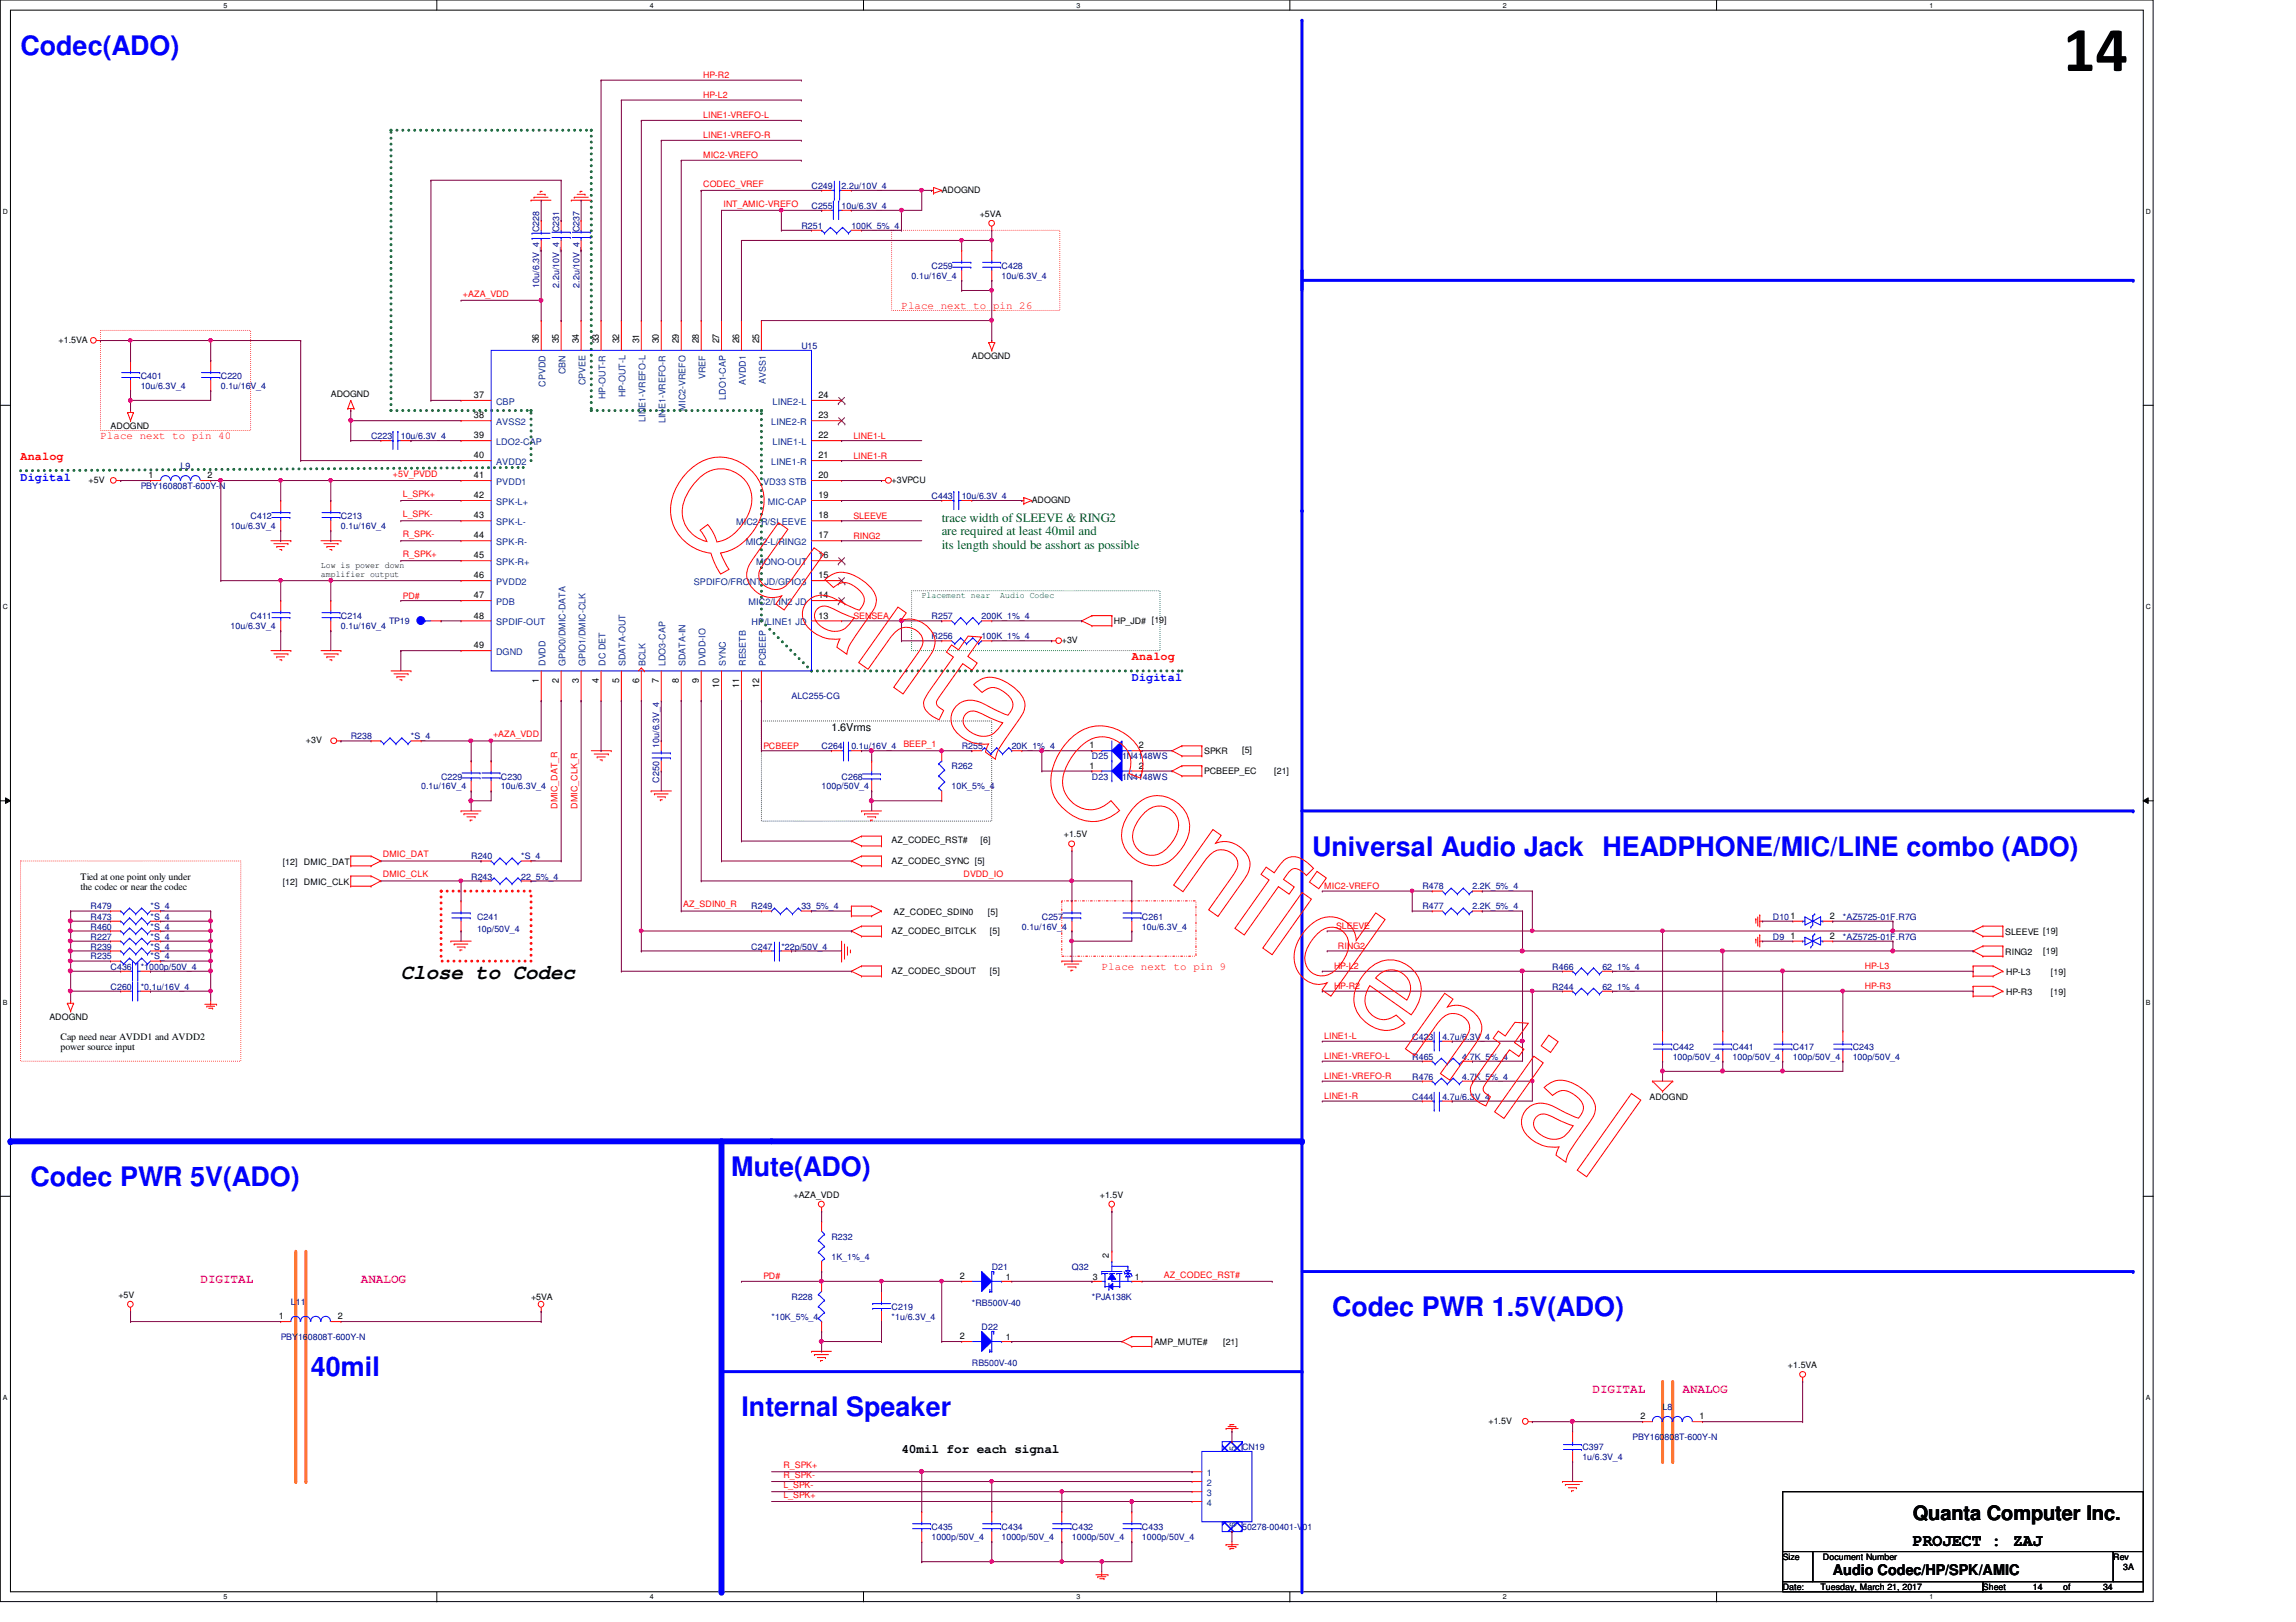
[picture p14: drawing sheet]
<svg xmlns="http://www.w3.org/2000/svg" width="297mm" height="210mm" viewBox="0 0 297 210" stroke-linecap="round" stroke-linejoin="round" font-family="sans-serif">
<defs><g id="words">
<text font-size="8.3" x="266.9" y="9.2">14</text>
<g font-size="3.5" fill="#00f">
<text x="2.7" y="7.1">Codec(ADO)</text>
<text x="169.8" y="110.7">Universal Audio Jack HEADPHONE/MIC/LINE combo (ADO)</text>
<text x="3.9" y="153.5">Codec PWR 5V(ADO)</text>
<text x="94.6" y="152.2">Mute(ADO)</text>
<text x="172.3" y="170.3">Codec PWR 1.5V(ADO)</text>
<text x="40.2" y="178.1">40mil</text>
<text x="95.9" y="183.3">Internal Speaker</text>
</g>
<text font-size="2.7" x="51.9" y="126.7">Close to Codec</text>
<text font-size="2.6" x="247.5" y="196.7">Quanta Computer Inc.</text>
<text font-size="2.2" x="247.5" y="200">PROJECT : ZAJ</text>
<text font-size="1.9" x="237.1" y="203.9">Audio Codec/HP/SPK/AMIC</text>
<g font-size="1.7" fill="#008000">
<text x="121.8" y="67.5">trace width of SLEEVE &amp; RING2</text>
<text x="121.8" y="69.3">are required at least 40mil and</text>
<text x="121.8" y="71">its length should be asshort as possible</text>
</g>
<g font-size="1.7" fill="#f0f">
<text x="25.9" y="166">DIGITAL</text>
<text x="46.7" y="166">ANALOG</text>
<text x="206" y="180.2">DIGITAL</text>
<text x="217.7" y="180.2">ANALOG</text>
</g>
<text font-size="1.7" x="116.6" y="188">40mil for each signal</text>
<g font-size="1.5" fill="#f00">
<text x="2.7" y="59.6">Analog</text>
<text x="146.4" y="85.5">Analog</text>
</g>
<g font-size="1.5" fill="#00f">
<text x="2.7" y="62.2">Digital</text>
<text x="146.4" y="88.1">Digital</text>
</g>
<g font-size="1.4" fill="#f00">
<text x="116.6" y="40">Place next to pin 26</text>
<text x="13" y="56.9">Place next to pin 40</text>
<text x="142.5" y="125.5">Place next to pin 9</text>
</g>
<text font-size="1.4" x="107.6" y="94.6">1.6Vrms</text>
<g font-size="1.3">
<text x="10.4" y="113.9">Tied at one point only under</text>
<text x="10.4" y="115.2">the codec or near the codec</text>
<text x="7.8" y="134.6">Cap need near AVDD1 and AVDD2</text>
<text x="7.8" y="135.9">power source input</text>
</g>
<g font-size="1.2">
<text x="69.7" y="44.4" transform="rotate(-90 69.7 44.4)">36</text>
<text x="72.3" y="44.4" transform="rotate(-90 72.3 44.4)">35</text>
<text x="74.9" y="44.4" transform="rotate(-90 74.9 44.4)">34</text>
<text x="77.5" y="44.4" transform="rotate(-90 77.5 44.4)">33</text>
<text x="80.1" y="44.4" transform="rotate(-90 80.1 44.4)">32</text>
<text x="82.7" y="44.4" transform="rotate(-90 82.7 44.4)">31</text>
<text x="85.3" y="44.4" transform="rotate(-90 85.3 44.4)">30</text>
<text x="87.8" y="44.4" transform="rotate(-90 87.8 44.4)">29</text>
<text x="90.4" y="44.4" transform="rotate(-90 90.4 44.4)">28</text>
<text x="93" y="44.4" transform="rotate(-90 93 44.4)">27</text>
<text x="95.6" y="44.4" transform="rotate(-90 95.6 44.4)">26</text>
<text x="98.2" y="44.4" transform="rotate(-90 98.2 44.4)">25</text>
<text x="61.3" y="51.5">37</text>
<text x="105.9" y="51.5">24</text>
<text x="61.3" y="54.1">38</text>
<text x="61.3" y="56.7">39</text>
<text x="61.3" y="59.3">40</text>
<text x="105.9" y="59.3">21</text>
<text x="105.9" y="56.7">22</text>
<text x="105.9" y="54.1">23</text>
<text x="19.2" y="61.9">1</text>
<text x="26.8" y="61.9">2</text>
<text x="61.3" y="61.9">41</text>
<text x="61.3" y="64.5">42</text>
<text x="105.9" y="64.5">19</text>
<text x="105.9" y="61.9">20</text>
<text x="61.3" y="67.1">43</text>
<text x="61.3" y="69.7">44</text>
<text x="105.9" y="69.7">17</text>
<text x="105.9" y="67.1">18</text>
<text x="61.3" y="72.3">45</text>
<text x="61.3" y="74.8">46</text>
<text x="61.3" y="77.4">47</text>
<text x="105.9" y="77.4">14</text>
<text x="105.9" y="74.8">15</text>
<text x="105.9" y="72.3">16</text>
<text x="61.3" y="80.1">48</text>
<text x="61.3" y="83.9">49</text>
<text x="105.9" y="80.1">13</text>
<text x="69.7" y="88.3" transform="rotate(-90 69.7 88.3)">1</text>
<text x="72.3" y="88.3" transform="rotate(-90 72.3 88.3)">2</text>
<text x="74.9" y="88.3" transform="rotate(-90 74.9 88.3)">3</text>
<text x="77.5" y="88.3" transform="rotate(-90 77.5 88.3)">4</text>
<text x="80.1" y="88.3" transform="rotate(-90 80.1 88.3)">5</text>
<text x="82.7" y="88.3" transform="rotate(-90 82.7 88.3)">6</text>
<text x="85.3" y="88.3" transform="rotate(-90 85.3 88.3)">7</text>
<text x="87.8" y="88.3" transform="rotate(-90 87.8 88.3)">8</text>
<text x="90.4" y="88.3" transform="rotate(-90 90.4 88.3)">9</text>
<text x="93" y="89" transform="rotate(-90 93 89)">10</text>
<text x="95.6" y="89" transform="rotate(-90 95.6 89)">11</text>
<text x="98.2" y="89" transform="rotate(-90 98.2 89)">12</text>
<text x="141" y="99.5">1</text>
<text x="141" y="96.9">1</text>
<text x="147.3" y="99.5">2</text>
<text x="147.3" y="96.9">2</text>
<text x="236.7" y="118.9">2</text>
<text x="231.6" y="121.5">1</text>
<text x="236.7" y="121.5">2</text>
<text x="124.2" y="165.5">2</text>
<text x="36.1" y="170.7">1</text>
<text x="43.7" y="170.7">2</text>
<text x="124.2" y="173.3">2</text>
<text x="212.2" y="183.7">2</text>
<text x="219.9" y="183.7">1</text>
</g>
<g font-size="1.2" fill="#004080">
<text x="64.2" y="52.4">CBP</text>
<text x="70.6" y="50" transform="rotate(-90 70.6 50)">CPVDD</text>
<text x="73.1" y="48.4" transform="rotate(-90 73.1 48.4)">CBN</text>
<text x="75.7" y="49.9" transform="rotate(-90 75.7 49.9)">CPVEE</text>
<text x="78.3" y="51.6" transform="rotate(-90 78.3 51.6)">HP-OUT-R</text>
<text x="80.9" y="51.4" transform="rotate(-90 80.9 51.4)">HP-OUT-L</text>
<text x="88.7" y="53.1" transform="rotate(-90 88.7 53.1)">MIC2-VREFO</text>
<text x="91.3" y="49.1" transform="rotate(-90 91.3 49.1)">VREF</text>
<text x="93.9" y="51.7" transform="rotate(-90 93.9 51.7)">LDO1-CAP</text>
<text x="96.5" y="49.8" transform="rotate(-90 96.5 49.8)">AVDD1</text>
<text x="99.1" y="49.7" transform="rotate(-90 99.1 49.7)">AVSS1</text>
<text x="99.9" y="52.4">LINE2-L</text>
<text x="64.2" y="55">AVSS2</text>
<text x="64.2" y="57.6">LDO2-CAP</text>
<text x="83.5" y="54.6" transform="rotate(-90 83.5 54.6)">LINE1-VREFO-L</text>
<text x="86.1" y="54.8" transform="rotate(-90 86.1 54.8)">LINE1-VREFO-R</text>
<text x="99.8" y="55">LINE2-R</text>
<text x="99.9" y="57.6">LINE1-L</text>
<text x="64.2" y="60.2">AVDD2</text>
<text x="64.2" y="62.7">PVDD1</text>
<text x="64.2" y="65.3">SPK-L+</text>
<text x="98.7" y="62.7">VD33 STB</text>
<text x="99.4" y="65.3">MIC-CAP</text>
<text x="99.8" y="60.2">LINE1-R</text>
<text x="64.2" y="67.9">SPK-L-</text>
<text x="64.2" y="70.5">SPK-R-</text>
<text x="95.2" y="67.9">MIC2-R/SLEEVE</text>
<text x="96.5" y="70.5">MIC2-L/RING2</text>
<text x="64.2" y="73.1">SPK-R+</text>
<text x="64.2" y="75.7">PVDD2</text>
<text x="89.7" y="75.7">SPDIFO/FRONT JD/GPIO3</text>
<text x="97.8" y="73.1">MONO-OUT</text>
<text x="64.2" y="78.3">PDB</text>
<text x="64.2" y="80.9">SPDIF-OUT</text>
<text x="96.9" y="78.3">MIC2/LIN2 JD</text>
<text x="97.2" y="80.9">HP/LINE1 JD</text>
<text x="64.2" y="84.8">DGND</text>
<text x="70.6" y="86.2" transform="rotate(-90 70.6 86.2)">DVDD</text>
<text x="73.1" y="86.2" transform="rotate(-90 73.1 86.2)">GPIO0/DMIC-DATA</text>
<text x="75.7" y="86.2" transform="rotate(-90 75.7 86.2)">GPIO1/DMIC-CLK</text>
<text x="78.3" y="86.2" transform="rotate(-90 78.3 86.2)">DC DET</text>
<text x="80.9" y="86.2" transform="rotate(-90 80.9 86.2)">SDATA-OUT</text>
<text x="83.5" y="86.2" transform="rotate(-90 83.5 86.2)">BCLK</text>
<text x="86.1" y="86.2" transform="rotate(-90 86.1 86.2)">LDO3-CAP</text>
<text x="88.7" y="86.2" transform="rotate(-90 88.7 86.2)">SDATA-IN</text>
<text x="91.3" y="86.2" transform="rotate(-90 91.3 86.2)">DVDD-IO</text>
<text x="93.9" y="86.2" transform="rotate(-90 93.9 86.2)">SYNC</text>
<text x="96.5" y="86.2" transform="rotate(-90 96.5 86.2)">RESETB</text>
<text x="99.1" y="86.2" transform="rotate(-90 99.1 86.2)">PCBEEP</text>
<text x="156.1" y="191">1</text>
<text x="159.9" y="187.8" transform="rotate(-90 159.9 187.8)">5</text>
<text x="156.1" y="193.6">3</text>
<text x="156.1" y="192.3">2</text>
<text x="156.1" y="194.9">4</text>
<text x="159.9" y="197.6" transform="rotate(-90 159.9 197.6)">6</text>
</g>
<g font-size="1.1" fill="#f00">
<text x="91" y="10.1">HP-R2</text>
<text x="91" y="12.7">HP-L2</text>
<text x="91" y="17.9">LINE1-VREFO-R</text>
<text x="91" y="15.3">LINE1-VREFO-L</text>
<text x="91" y="20.5">MIC2-VREFO</text>
<text x="91" y="24.2">CODEC_VREF</text>
<text x="93.6" y="26.8">INT_AMIC-VREFO</text>
<text x="59.9" y="38.4">+AZA_VDD</text>
<text x="110.4" y="56.8">LINE1-L</text>
<text x="110.4" y="59.4">LINE1-R</text>
<text x="50.8" y="61.7">+5V_PVDD</text>
<text x="52.1" y="64.3">L_SPK+</text>
<text x="52.1" y="69.5">R_SPK-</text>
<text x="52.1" y="66.9">L_SPK-</text>
<text x="110.4" y="69.7">RING2</text>
<text x="110.4" y="67.1">SLEEVE</text>
<text x="52.1" y="77.5">PD#</text>
<text x="52.1" y="72.1">R_SPK+</text>
<text x="110.4" y="80.1">SENSEA</text>
<text x="63.8" y="95.4">+AZA_VDD</text>
<text x="98.8" y="96.9">PCBEEP</text>
<text x="116.9" y="96.7">BEEP_1</text>
<text x="72.1" y="104.7" transform="rotate(-90 72.1 104.7)">DMIC_DAT_R</text>
<text x="74.7" y="104.7" transform="rotate(-90 74.7 104.7)">DMIC_CLK_R</text>
<text x="49.5" y="111">DMIC_DAT</text>
<text x="49.5" y="113.5">DMIC_CLK</text>
<text x="124.7" y="113.5">DVDD_IO</text>
<text x="88.4" y="117.4">AZ_SDIN0_R</text>
<text x="171.3" y="115.1">MIC2-VREFO</text>
<text x="172.6" y="125.4">HP-L2</text>
<text x="172.8" y="120.2">SLEEVE</text>
<text x="173.1" y="122.8">RING2</text>
<text x="241.3" y="125.4">HP-L3</text>
<text x="172.6" y="128">HP-R2</text>
<text x="241.3" y="128">HP-R3</text>
<text x="171.3" y="134.5">LINE1-L</text>
<text x="171.3" y="137.1">LINE1-VREFO-L</text>
<text x="171.3" y="139.7">LINE1-VREFO-R</text>
<text x="171.3" y="142.2">LINE1-R</text>
<text x="98.8" y="165.6">PD#</text>
<text x="150.6" y="165.4">AZ_CODEC_RST#</text>
<text x="101.3" y="191.3">R_SPK-</text>
<text x="101.3" y="190">R_SPK+</text>
<text x="101.3" y="193.8">L_SPK+</text>
<text x="101.3" y="192.6">L_SPK-</text>
</g>
<g font-size="1.1" fill="#000080">
<text x="103.7" y="29.6">R251</text>
<text x="105" y="27">C255</text>
<text x="105" y="24.4">C249</text>
<text x="108.9" y="27">10u/6.3V_4</text>
<text x="108.9" y="24.4">2.2u/10V_4</text>
<text x="110.1" y="29.6">100K_5%_4</text>
<text x="69.8" y="30.1" transform="rotate(-90 69.8 30.1)">C228</text>
<text x="72.3" y="30.1" transform="rotate(-90 72.3 30.1)">C231</text>
<text x="75" y="30.1" transform="rotate(-90 75 30.1)">C237</text>
<text x="120.5" y="34.8">C259</text>
<text x="129.6" y="34.8">C428</text>
<text x="69.8" y="37.2" transform="rotate(-90 69.8 37.2)">10u/6.3V_4</text>
<text x="72.3" y="37.2" transform="rotate(-90 72.3 37.2)">2.2u/10V_4</text>
<text x="75" y="37.2" transform="rotate(-90 75 37.2)">2.2u/10V_4</text>
<text x="117.9" y="36.1">0.1u/16V_4</text>
<text x="129.6" y="36.1">10u/6.3V_4</text>
<text x="103.7" y="45.2">U15</text>
<text x="18.2" y="49.1">C401</text>
<text x="18.2" y="50.3">10u/6.3V_4</text>
<text x="28.6" y="49.1">C220</text>
<text x="28.6" y="50.3">0.1u/16V_4</text>
<text x="48" y="56.8">C223</text>
<text x="51.9" y="56.8">10u/6.3V_4</text>
<text x="18.2" y="63.3">PBY160808T-600Y-N</text>
<text x="23.4" y="60.7">L9</text>
<text x="120.5" y="64.6">C443</text>
<text x="124.4" y="64.6">10u/6.3V_4</text>
<text x="29.8" y="68.5">10u/6.3V_4</text>
<text x="32.4" y="67.2">C412</text>
<text x="44.1" y="67.2">C213</text>
<text x="44.1" y="68.5">0.1u/16V_4</text>
<text x="29.8" y="81.4">10u/6.3V_4</text>
<text x="32.4" y="80.1">C411</text>
<text x="44.1" y="80.1">C214</text>
<text x="44.1" y="81.4">0.1u/16V_4</text>
<text x="50.3" y="80.8">TP19</text>
<text x="120.5" y="80.1">R257</text>
<text x="120.5" y="82.7">R256</text>
<text x="127" y="80.1">200K_1%_4</text>
<text x="127" y="82.7">100K_1%_4</text>
<text x="45.4" y="95.7">R238</text>
<text x="53.2" y="95.7">*S_4</text>
<text x="102.4" y="90.5">ALC255-CG</text>
<text x="57.1" y="100.9">C229</text>
<text x="64.8" y="100.9">C230</text>
<text x="85.3" y="101.3" transform="rotate(-90 85.3 101.3)">C250</text>
<text x="85.3" y="96.8" transform="rotate(-90 85.3 96.8)">10u/6.3V_4</text>
<text x="106.3" y="97">C264</text>
<text x="108.9" y="100.9">C268</text>
<text x="110.1" y="97">0.1u/16V_4</text>
<text x="123.1" y="99.6">R262</text>
<text x="124.4" y="97">R255</text>
<text x="130.9" y="97">20K_1%_4</text>
<text x="141.3" y="100.9">D23</text>
<text x="141.3" y="98.3">D25</text>
<text x="145.2" y="100.9">1N4148WS</text>
<text x="145.2" y="98.3">1N4148WS</text>
<text x="54.5" y="102.2">0.1u/16V_4</text>
<text x="64.8" y="102.2">10u/6.3V_4</text>
<text x="106.3" y="102.2">100p/50V_4</text>
<text x="123.1" y="102.2">10K_5%_4</text>
<text x="61" y="111.2">R240</text>
<text x="61" y="113.8">R243</text>
<text x="67.4" y="111.2">*S_4</text>
<text x="67.4" y="113.8">22_5%_4</text>
<text x="11.7" y="119">R473</text>
<text x="11.7" y="117.7">R479</text>
<text x="19.5" y="119">*S_4</text>
<text x="19.5" y="117.7">*S_4</text>
<text x="61.7" y="119">C241</text>
<text x="97.2" y="117.7">R249</text>
<text x="103.7" y="117.7">33_5%_4</text>
<text x="134.8" y="119">C257</text>
<text x="147.7" y="119">C261</text>
<text x="184" y="117.7">R477</text>
<text x="184" y="115.1">R478</text>
<text x="190.5" y="117.7">2.2K_5%_4</text>
<text x="190.5" y="115.1">2.2K_5%_4</text>
<text x="229.4" y="119">D101</text>
<text x="238.4" y="119">*AZ5725-01F.R7G</text>
<text x="11.7" y="122.9">R239</text>
<text x="11.7" y="121.6">R227</text>
<text x="11.7" y="124.2">R235</text>
<text x="11.7" y="120.3">R460</text>
<text x="14.3" y="125.5">C436</text>
<text x="18.2" y="125.5">*1000p/50V_4</text>
<text x="19.5" y="122.9">*S_4</text>
<text x="19.5" y="121.6">*S_4</text>
<text x="19.5" y="124.2">*S_4</text>
<text x="19.5" y="120.3">*S_4</text>
<text x="61.7" y="120.6">10p/50V_4</text>
<text x="97.2" y="122.9">C247</text>
<text x="101.1" y="122.9">*22p/50V_4</text>
<text x="132.2" y="120.3">0.1u/16V_4</text>
<text x="147.7" y="120.3">10u/6.3V_4</text>
<text x="200.8" y="125.5">R466</text>
<text x="207.3" y="125.5">62_1%_4</text>
<text x="229.4" y="121.6">D9</text>
<text x="238.4" y="121.6">*AZ5725-01F.R7G</text>
<text x="14.3" y="128.1">C260</text>
<text x="18.2" y="128.1">*0.1u/16V_4</text>
<text x="200.8" y="128.1">R244</text>
<text x="207.3" y="128.1">62_1%_4</text>
<text x="182.7" y="137.1">R465</text>
<text x="182.7" y="134.5">C423</text>
<text x="186.6" y="134.5">4.7u/6.3V_4</text>
<text x="189.2" y="137.1">4.7K_5%_4</text>
<text x="216.4" y="135.8">C442</text>
<text x="216.4" y="137.1">100p/50V_4</text>
<text x="224.2" y="135.8">C441</text>
<text x="224.2" y="137.1">100p/50V_4</text>
<text x="231.9" y="135.8">C417</text>
<text x="231.9" y="137.1">100p/50V_4</text>
<text x="239.7" y="135.8">C243</text>
<text x="239.7" y="137.1">100p/50V_4</text>
<text x="182.7" y="142.3">C444</text>
<text x="182.7" y="139.7">R476</text>
<text x="186.6" y="142.3">4.7u/6.3V_4</text>
<text x="189.2" y="139.7">4.7K_5%_4</text>
<text x="107.6" y="160.4">R232</text>
<text x="107.6" y="163">1K_1%_4</text>
<text x="128.3" y="164.3">D21</text>
<text x="138.7" y="164.3">Q32</text>
<text x="36.3" y="173.4">PBY160808T-600Y-N</text>
<text x="37.6" y="168.9">L11</text>
<text x="99.8" y="170.8">*10K_5%_4</text>
<text x="102.4" y="168.2">R228</text>
<text x="115.4" y="169.5">C219</text>
<text x="115.4" y="170.8">*1u/6.3V_4</text>
<text x="125.7" y="169">*RB500V-40</text>
<text x="127" y="172.1">D22</text>
<text x="141.3" y="168.2">*PJA138K</text>
<text x="125.7" y="176.8">RB500V-40</text>
<text x="215.1" y="182.5">L8</text>
<text x="160.7" y="187.7">CN19</text>
<text x="204.7" y="187.7">C397</text>
<text x="204.7" y="188.9">1u/6.3V_4</text>
<text x="211.2" y="186.4">PBY160808T-600Y-N</text>
<text x="120.5" y="198">C435</text>
<text x="120.5" y="199.3">1000p/50V_4</text>
<text x="129.6" y="198">C434</text>
<text x="129.6" y="199.3">1000p/50V_4</text>
<text x="138.7" y="198">C432</text>
<text x="138.7" y="199.3">1000p/50V_4</text>
<text x="147.7" y="198">C433</text>
<text x="147.7" y="199.3">1000p/50V_4</text>
<text x="160.7" y="198">50278-00401-V01</text>
</g>
<g font-size="1.1">
<text x="121.8" y="24.9">ADOGND</text>
<text x="126.7" y="28.1">+5VA</text>
<text x="7.6" y="44.4">+1.5VA</text>
<text x="125.7" y="46.4">ADOGND</text>
<text x="42.8" y="51.4">ADOGND</text>
<text x="14.3" y="55.5">ADOGND</text>
<text x="11.5" y="62.5">+5V</text>
<text x="115.4" y="62.5">+3VPCU</text>
<text x="133.5" y="65.1">ADOGND</text>
<text x="41.5" y="73.5">Low is power down</text>
<text x="41.5" y="74.7">amplifier output</text>
<text x="137.4" y="83.2">+3V</text>
<text x="144.1" y="80.8">HP_JD# [19]</text>
<text x="39.6" y="96.2">+3V</text>
<text x="155.8" y="97.6">SPKR</text>
<text x="155.8" y="100.2">PCBEEP_EC</text>
<text x="160.7" y="97.5">[5]</text>
<text x="164.8" y="100.2">[21]</text>
<text x="36.6" y="111.9">[12]</text>
<text x="39.3" y="111.9">DMIC_DAT</text>
<text x="115.4" y="111.8">AZ_CODEC_SYNC [5]</text>
<text x="115.4" y="109.1">AZ_CODEC_RST#</text>
<text x="126.9" y="109.1">[6]</text>
<text x="137.6" y="108.4">+1.5V</text>
<text x="36.6" y="114.5">[12]</text>
<text x="39.3" y="114.5">DMIC_CLK</text>
<text x="115.6" y="118.4">AZ_CODEC_SDIN0</text>
<text x="127.8" y="118.4">[5]</text>
<text x="115.4" y="126">AZ_CODEC_SDOUT</text>
<text x="115.4" y="120.8">AZ_CODEC_BITCLK</text>
<text x="128.1" y="126">[5]</text>
<text x="128.1" y="120.8">[5]</text>
<text x="259.4" y="120.9">SLEEVE [19]</text>
<text x="259.4" y="123.5">RING2</text>
<text x="264.3" y="123.4">[19]</text>
<text x="6.4" y="132">ADOGND</text>
<text x="259.5" y="126.1">HP-L3</text>
<text x="259.5" y="128.7">HP-R3</text>
<text x="265.3" y="126.1">[19]</text>
<text x="265.3" y="128.7">[19]</text>
<text x="213.4" y="142.3">ADOGND</text>
<text x="102.7" y="155">+AZA_VDD</text>
<text x="142.3" y="155">+1.5V</text>
<text x="15.3" y="168">+5V</text>
<text x="130.1" y="165.7">1</text>
<text x="141.4" y="165.7">3</text>
<text x="143.5" y="162.9" transform="rotate(-90 143.5 162.9)">2</text>
<text x="146.8" y="165.7">1</text>
<text x="68.7" y="168.2">+5VA</text>
<text x="130.1" y="173.4">1</text>
<text x="149.3" y="174.1">AMP_MUTE#</text>
<text x="158.2" y="174.1">[21]</text>
<text x="231.3" y="177">+1.5VA</text>
<text x="192.6" y="184.3">+1.5V</text>
<text x="230.6" y="201.9">Size</text>
<text x="235.8" y="201.9">Document Number</text>
<text x="273.4" y="201.9">Rev</text>
<text x="274.7" y="203.2">3A</text>
<text x="230.6" y="205.8">Date:</text>
<text x="235.5" y="205.8">Tuesday, March 21, 2017</text>
<text x="256.5" y="205.8">Sheet</text>
<text x="263" y="205.8">14</text>
<text x="266.9" y="205.8">of</text>
<text x="272.1" y="205.8">34</text>
</g>
<g font-size="1.1" fill="#008000">
<text x="119.2" y="77.4">Placement near</text>
<text x="129.4" y="77.4">Audio Codec</text>
</g>
<g font-size=".9">
<text x="28.9" y="1">5</text>
<text x="84.1" y="1">4</text>
<text x="139.3" y="1">3</text>
<text x="194.4" y="1">2</text>
<text x="249.6" y="1">1</text>
<text x=".4" y="27.7">D</text>
<text x="277.6" y="27.7">D</text>
<text x=".4" y="78.8">C</text>
<text x="277.6" y="78.8">C</text>
<text x=".4" y="130">B</text>
<text x="277.6" y="130">B</text>
<text x=".4" y="181.2">A</text>
<text x="277.6" y="181.2">A</text>
<text x="28.9" y="207">5</text>
<text x="84.1" y="207">4</text>
<text x="139.3" y="207">3</text>
<text x="194.4" y="207">2</text>
<text x="249.6" y="207">1</text>
</g>
</g></defs>
<path d="M0 0h278.5v207.3h-278.5zM1.4 1.3h275.9v204.7h-275.9z" fill="none" stroke="#000" stroke-width=".13"/>
<g fill="#fff">
<path d="M28.9 .2h.5v1h-.5z"/>
<path d="M28.9 206.2h.5v1h-.5z"/>
</g>
<path d="M56.5 0v1.3M56.5 206v1.3" fill="none" stroke="#000" stroke-width=".13"/>
<g fill="#fff">
<path d="M84.1 .2h.5v1h-.5z"/>
<path d="M84.1 206.2h.5v1h-.5z"/>
</g>
<path d="M111.7 0v1.3M111.7 206v1.3" fill="none" stroke="#000" stroke-width=".13"/>
<g fill="#fff">
<path d="M139.3 .2h.5v1h-.5z"/>
<path d="M139.3 206.2h.5v1h-.5z"/>
</g>
<path d="M166.9 0v1.3M166.9 206v1.3" fill="none" stroke="#000" stroke-width=".13"/>
<g fill="#fff">
<path d="M194.4 .2h.5v1h-.5z"/>
<path d="M194.4 206.2h.5v1h-.5z"/>
</g>
<path d="M222.1 0v1.3M222.1 206v1.3" fill="none" stroke="#000" stroke-width=".13"/>
<g fill="#fff">
<path d="M249.6 .2h.5v1h-.5z"/>
<path d="M249.6 206.2h.5v1h-.5z"/>
<path d="M.4 26.9h.6v1h-.6z"/>
<path d="M277.6 26.9h.7v1h-.7z"/>
<path d="M.4 78h.6v1h-.6z"/>
<path d="M277.6 78h.7v1h-.7z"/>
</g>
<path d="M0 52.5h1.4M277.3 52.5h1.3" fill="none" stroke="#000" stroke-width=".13"/>
<g fill="#fff">
<path d="M.4 129.2h.6v1h-.6z"/>
<path d="M277.6 129.2h.6v1h-.6z"/>
</g>
<path d="M0 103.6h1.4M.7 103.3l.7 .3-.7 .4zM277.3 103.6l.6-.3v.7zM277.3 103.6h1.3" fill="none" stroke="#000" stroke-width=".13"/>
<path d="M.7 103.3l.7 .3-.7 .4zM277.3 103.6l.6-.3v.7z" fill="#000"/>
<g fill="#fff">
<path d="M.4 180.4h.5v1h-.5z"/>
<path d="M277.6 180.4h.6v1h-.6z"/>
</g>
<path d="M0 154.8h1.4M277.3 154.8h1.3" fill="none" stroke="#000" stroke-width=".13"/>
<path d="M1.4 147.7h98.4" fill="none" stroke="#00f" stroke-width=".76"/>
<circle cx="1.4" cy="147.7" r=".38" fill="#00f"/>
<path d="M93.3 147.7v58.3" fill="none" stroke="#00f" stroke-width=".76"/>
<circle cx="93.3" cy="206" r=".38" fill="#00f"/>
<path d="M168.4 104.9v101.1" fill="none" stroke="#00f" stroke-width=".38"/>
<circle cx="168.4" cy="206" r=".19" fill="#00f"/>
<path d="M99.8 147.7h68.6" fill="none" stroke="#00f" stroke-width=".76"/>
<circle cx="168.4" cy="147.7" r=".38" fill="#00f"/>
<path d="M93.3 177.5h75.1" fill="none" stroke="#00f" stroke-width=".38"/>
<circle cx="168.4" cy="177.5" r=".19" fill="#00f"/>
<path d="M168.4 164.5h107.6" fill="none" stroke="#00f" stroke-width=".38"/>
<circle cx="276" cy="164.5" r=".19" fill="#00f"/>
<path d="M168.4 36.3h107.6" fill="none" stroke="#00f" stroke-width=".38"/>
<circle cx="276" cy="36.3" r=".19" fill="#00f"/>
<path d="M168.4 104.9h107.6" fill="none" stroke="#00f" stroke-width=".38"/>
<circle cx="276" cy="104.9" r=".19" fill="#00f"/>
<path d="M38.3 161.9v29.8" fill="none" stroke="#ff8000" stroke-width=".38"/>
<circle cx="38.3" cy="191.7" r=".19" fill="#ff8000"/>
<path d="M39.6 161.9v29.8" fill="none" stroke="#ff8000" stroke-width=".38"/>
<circle cx="39.6" cy="191.7" r=".19" fill="#ff8000"/>
<path d="M215.1 178.8v10.3" fill="none" stroke="#ff8000" stroke-width=".38"/>
<circle cx="215.1" cy="189.1" r=".19" fill="#ff8000"/>
<path d="M216.4 178.8v10.3" fill="none" stroke="#ff8000" stroke-width=".38"/>
<circle cx="216.4" cy="189.1" r=".19" fill="#ff8000"/>
<path d="M115.4 29.8h21.7v10.4h-21.7zM13 42.8h19.4v12.9h-19.4zM2.7 111.4h28.5v25.9h-28.5z" fill="none" stroke="#f00" stroke-width=".13" stroke-dasharray="0 .3"/>
<path d="M50.6 53.1h18.1" fill="none" stroke="#008000" stroke-width=".38" stroke-dasharray="0 .8"/>
<circle cx="68.7" cy="53.1" r=".19" fill="#008000" stroke-dasharray="0 .8"/>
<path d="M68.7 59.6v-6.5" fill="none" stroke="#008000" stroke-width=".38" stroke-dasharray="0 .8"/>
<circle cx="68.7" cy="53.1" r=".19" fill="#008000" stroke-dasharray="0 .8"/>
<path d="M105 86.8h47.9" fill="none" stroke="#008000" stroke-width=".38" stroke-dasharray="0 .8"/>
<circle cx="152.9" cy="86.8" r=".19" fill="#008000" stroke-dasharray="0 .8"/>
<path d="M2.7 60.9l65-.4" fill="none" stroke="#008000" stroke-width=".38" stroke-dasharray="0 .8"/>
<circle cx="67.7" cy="60.5" r=".19" fill="#008000" stroke-dasharray="0 .8"/>
<path d="M76.5 16.8v36.3" fill="none" stroke="#008000" stroke-width=".38" stroke-dasharray="0 .8"/>
<circle cx="76.5" cy="53.1" r=".19" fill="#008000" stroke-dasharray="0 .8"/>
<path d="M50.6 16.8h25.9" fill="none" stroke="#008000" stroke-width=".38" stroke-dasharray="0 .8"/>
<circle cx="76.5" cy="16.8" r=".19" fill="#008000" stroke-dasharray="0 .8"/>
<path d="M50.6 53.1v-36.3" fill="none" stroke="#008000" stroke-width=".38" stroke-dasharray="0 .8"/>
<circle cx="50.6" cy="16.8" r=".19" fill="#008000" stroke-dasharray="0 .8"/>
<path d="M137.4 116.6h17.3v7.1h-17.3z" fill="none" stroke="#f00" stroke-width=".13" stroke-dasharray=".3 .3 0 .3 0 .3"/>
<path d="M98.5 93.3h29.8v13h-29.8z" fill="none" stroke="#000" stroke-width=".13" stroke-dasharray="0 .3"/>
<path d="M117.9 76.5h32.2v7.7h-32.2z" fill="none" stroke="#008000" stroke-width=".13" stroke-dasharray="0 .3"/>
<path d="M76.5 53.1h22" fill="none" stroke="#008000" stroke-width=".38" stroke-dasharray="0 .8"/>
<circle cx="98.5" cy="53.1" r=".19" fill="#008000" stroke-dasharray="0 .8"/>
<path d="M98.5 80.3v-27.2" fill="none" stroke="#008000" stroke-width=".38" stroke-dasharray="0 .8"/>
<circle cx="98.5" cy="53.1" r=".19" fill="#008000" stroke-dasharray="0 .8"/>
<path d="M98.5 80.3l6.5 6.5" fill="none" stroke="#008000" stroke-width=".38" stroke-dasharray="0 .8"/>
<circle cx="105" cy="86.8" r=".19" fill="#008000" stroke-dasharray="0 .8"/>
<path d="M168.4 66.1v38.8" fill="none" stroke="#00f" stroke-width=".38"/>
<circle cx="168.4" cy="66.1" r=".19" fill="#00f"/>
<path d="M168.4 35v31.1" fill="none" stroke="#00f" stroke-width=".38"/>
<circle cx="168.4" cy="35" r=".19" fill="#00f"/>
<path d="M168.4 2.6v35" fill="none" stroke="#00f" stroke-width=".38"/>
<circle cx="168.4" cy="2.6" r=".19" fill="#00f"/>
<path d="M57.1 115.3h11.6v9.1h-11.6z" fill="none" stroke="#f00" stroke-width=".38" stroke-dasharray="0 .8"/>
<g fill="none" stroke="#f00" stroke-width=".13">
<path d="M68.7 25.9h.1M68.7 25.9h2.6M69.1 25.5h.1M69.1 25.5h1.8M69.5 25.1h1M69.9 24.8h.1M69.9 24.8h.2M70.5 25.1h.1M73.9 25.9h.1M73.9 25.9h2.6M74.3 25.5h.1M74.3 25.5h1.8"/>
<path d="M74.7 25.1h1M75.1 24.8h.1M75.1 24.8h.2M75.7 25.1h.1M120.5 24.6h.1M120.5 24.6h.3M120.8 25h.1M120.8 24.3h.1M120.8 24.3v.7M120.8 24.3l1 .3M121.8 24.6h.1M121.8 24.6l-1 .4"/>
<path d="M128.3 29.8h.1M128.3 29.3v.5M12.5 44.1h.5M13 44.1h.1M16.5 53.4h.1M16.5 53.4l.4 1M16.5 53.4h.8M16.9 54.4h.1M16.9 53.1h.1M16.9 53.1v.3M17.3 53.4h.1M17.3 53.4l-.4 1"/>
<path d="M45 52.9h.1M45 52.9h.8M45.4 51.8h.1M45.4 53.1h.1M45.4 52.9v.2M45.4 51.8l.4 1.1M45.4 51.8l-.4 1.1M45.8 52.9h.1M127.9 44.3h.1M127.9 44.3l.4 1M127.9 44.3h.8M128.3 45.3h.1"/>
<path d="M128.3 44.1h.1M128.3 44.1v.2M128.7 44.3h.1M128.7 44.3l-.4 1M15.1 62.2h.5M15.6 62.2h.1M35 70h2.6M35.4 70.4h1.9M35.8 70.7h.1M35.8 70.7h1M36.2 71.1h.2M36.4 71.1h.1"/>
<path d="M37.3 70.4h.1M37.6 70h.1M41.5 70h2.6M41.9 70.4h1.8M42.3 70.7h.1M42.3 70.7h1M42.7 71.1h.2M42.9 71.1h.1M43.7 70.4h.1M44.1 70h.1M114 62.2h.1M114 62.2h.6"/>
<path d="M132.2 64.8h.1M132.2 64.8h.3M132.5 65.2h.1M132.5 64.4h.1M132.5 64.4v.8M132.5 64.4l1 .4M133.5 64.8h.1M133.5 64.8l-1 .4M141.3 79.7h.1M141.3 79.7l-1.3 .6M141.3 79.7h2.5M143.8 79.7h.1"/>
<path d="M143.8 79.7v1.3M35 84.2h2.6M35.4 84.6h1.9M35.8 85h.1M35.8 85h1M36.2 85.4h.2M36.4 85.4h.1M37.3 84.6h.1M37.6 84.2h.1M41.5 84.2h2.6M41.9 84.6h1.8M42.3 85h.1"/>
<path d="M42.3 85h1M42.7 85.4h.2M42.9 85.4h.1M43.6 95.9h.5M43.7 84.6h.1M44.1 84.2h.1M44.1 95.9h.1M50.6 86.8h2.6M51 87.2h1.8M51.3 87.6h.1M51.3 87.6h1.1M51.7 88h.3"/>
<path d="M52 88h.1M52.8 87.2h.1M53.2 86.8h.1M76.5 97.2h2.6M76.9 97.6h1.8M77.3 98h.1M77.3 98h1M77.6 98.3h.3M77.9 98.3h.1M78.7 97.6h.1M79.1 97.2h.1M136.1 82.9h.1"/>
<path d="M136.1 82.9h.5M140 80.3h.1M140 80.3l1.3 .7M141.3 81h.1M141.3 81h2.5M143.8 81h.1M151.6 97.2h.1M151.6 99.8h.1M151.6 97.2l1.3 .6M151.6 99.8l1.3 .6M152.9 96.5h.1M152.9 97.8h.1"/>
<path d="M152.9 99.1h.1M152.9 96.5l-1.3 .7M152.9 96.5h2.6M152.9 97.8h2.6M152.9 99.1l-1.3 .7M152.9 99.1h2.6M155.5 96.5h.1M155.5 97.8h.1M155.5 99.1h.1M155.5 96.5v1.3M155.5 99.1v1.3M45.4 110.8h.1"/>
<path d="M45.4 112.1h.1M45.4 113.4h.1M45.4 114.7h.1M45.4 112.1h2.6M45.4 110.8h2.6M45.4 110.8v1.3M45.4 113.4v1.3M45.4 113.4h2.6M45.4 114.7h2.6M48 110.8h.1M48 112.1h.1M48 113.4h.1"/>
<path d="M48 114.7h.1M48 110.8l1.3 .6M48 113.4l1.3 .6M49.3 111.4h.1M49.3 114h.1M49.3 111.4l-1.3 .7M49.3 114l-1.3 .7M59.6 104.9h.1M59.6 104.9h2.6M60 105.3h.1M60 105.3h1.8M60.4 105.7h1.1"/>
<path d="M60.8 106.1h.1M60.8 106.1h.3M61.5 105.7h.1M84.2 102.4h.1M84.2 102.4h2.7M84.7 102.7h.1M84.7 102.7h1.7M85 103.1h1.1M85.4 103.5h.1M85.4 103.5h.3M86.1 103.1h.1M110.1 111.4h.1"/>
<path d="M110.1 118.5h.1M110.1 117.3h.1M110.1 108.8h.1M110.1 111.4l1.4 .7M110.1 117.3h2.7M110.1 118.5h2.7M110.1 117.3v1.2M110.1 108.8l1.4 .7M111.5 119.8h.1M111.5 112.1h.1M111.5 110.8h.1M111.5 109.5h.1"/>
<path d="M111.5 108.2h.1M111.5 104.9h.1M111.5 119.8l-1.4 .7M111.5 119.8h2.5M111.5 112.1h2.5M111.5 110.8l-1.4 .6M111.5 110.8h2.5M111.5 109.5h2.5M111.5 108.2l-1.4 .6M111.5 108.2h2.5M111.5 104.9h2.5M111.8 105.3h.1"/>
<path d="M111.8 105.3h1.9M112.2 105.7h1.1M112.6 106.1h.1M112.6 106.1h.3M112.8 117.3h.1M112.8 118.5h.1M112.8 117.3l1.2 .6M113.3 105.7h.1M114 119.8h.1M114 110.8h.1M114 112.1h.1M114 117.9h.1"/>
<path d="M114 108.2h.1M114 109.5h.1M114 108.2v1.3M114 110.8v1.3M114 119.8v1.4M114 117.9l-1.2 .6M138.7 110.1h.1M138.7 109.6v.5M152.9 100.4h.1M152.9 100.4h2.6M155.5 100.4h.1M227.2 118.9h.1"/>
<path d="M227.2 118.9v.6M227.4 119.7h.1M227.4 118.7v1M227.7 119.2h.1M227.7 118.4h.1M227.7 119.2h.3M227.7 118.4v1.6M256.5 119.8h.1M256.5 119.8h2.6M256.5 119.8l-1.2 .7M259.1 119.8h.1M259.1 119.8v1.4"/>
<path d="M8.7 129.8h.1M8.7 129.8l.4 1.1M8.7 129.8h.8M9.1 130.9h.1M9.1 129.5h.1M9.1 129.5v.3M9.5 129.8h.1M9.5 129.8l-.4 1.1M26.5 130h1.5M26.8 130.2h.1M26.8 130.2h1M27 130.5h.5"/>
<path d="M27.3 130h.1M27.3 129.5v.5M27.5 130.5h.1M28 130h.1M58.3 121.8h.1M58.3 121.8h2.7M58.8 122.2h.1M58.8 122.2h1.7M59.1 122.6h1.1M59.5 122.9h.1M59.5 122.9h.3M60.2 122.6h.1"/>
<path d="M108.9 124.4h.1M108.9 121.8v2.6M109.3 124h.1M109.3 122.2v1.8M109.6 122.6h.1M109.6 122.6v1M110 123.2h.1M110 122.9v.3M110.1 125.7h.1M110.1 120.5h.1M110.1 125.7l1.4 .6M110.1 120.5l1.4 .7"/>
<path d="M111.5 126.3h.1M111.5 125h.1M111.5 121.2h.1M111.5 126.3h2.5M111.5 125l-1.4 .7M111.5 125h2.5M111.5 121.2h2.5M114 125h.1M114 126.3h.1M114 121.2h.1M114 125v1.3M137.4 124.4h.1"/>
<path d="M137.4 124.4h2.6M137.7 124.8h.1M137.7 124.8h1.9M138.1 125.1h1.1M138.6 125.6h.1M138.6 125.6h.2M139.2 125.1h.1M213.8 139.9h.1M213.8 139.9h2.6M213.8 139.9l1.3 1.3M216.4 139.9h.1M216.4 139.9l-1.3 1.3"/>
<path d="M227.2 121.5h.1M227.2 121.5v.5M227.4 122.3h.1M227.4 121.3v1M227.7 121.8h.1M227.7 121h.1M227.7 121v1.6M227.7 121.8h.3M255.3 125h.1M255.3 126.3h.1M255.3 127.6h.1M255.3 128.9h.1"/>
<path d="M255.3 120.5h.1M255.3 123.1h.1M255.3 126.3h2.5M255.3 125h2.5M255.3 125v1.3M255.3 127.6v1.3M255.3 127.6h2.5M255.3 128.9h2.5M255.3 120.5l1.2 .7M255.3 123.1l1.2 .6M256.5 121.2h.1M256.5 122.4h.1"/>
<path d="M256.5 123.7h.1M256.5 121.2h2.6M256.5 122.4l-1.2 .7M256.5 122.4h2.6M256.5 123.7h2.6M257.8 125h.1M257.8 126.3h.1M257.8 127.6h.1M257.8 128.9h.1M257.8 125l1.3 .7M257.8 127.6l1.3 .7M259.1 125.7h.1"/>
<path d="M259.1 128.3h.1M259.1 121.2h.1M259.1 122.4h.1M259.1 123.7h.1M259.1 125.7l-1.3 .6M259.1 128.3l-1.3 .6M259.1 122.4v1.3M106.3 156.8h.1M106.3 156.3v.5M143.8 156.8h.1M143.8 156.3v.5M215.1 141.2h.1"/>
<path d="M16.9 169.7h.1M16.9 169.2v.5M70 169.7h.1M70 169.2v.5M105 174.9h.1M105 174.9h2.6M105.4 175.3h.1M105.4 175.3h1.8M105.7 175.7h1.1M106.2 176.1h.1M106.2 176.1h.2M106.8 175.7h.1"/>
<path d="M145.2 173.6h.1M145.2 173.6l1.2 .6M146.4 173h.1M146.4 174.2h.1M146.4 173h2.6M146.4 173l-1.2 .6M146.4 174.2h2.6M149 174.2h.1M149 173h.1M149 173v1.2M233.2 178.8h.1M233.2 178.3v.5"/>
<path d="M158.6 184.9h.1M158.6 199.9h.1M158.6 184.9h1.6M158.6 199.9h1.6M158.9 184.6h1M159.1 184.4h.1M159.1 184.4h.5M159.4 184.9h.1M159.4 199.9h.1M159.4 184.9v.4M159.4 199.5v.4M159.9 184.6h.1"/>
<path d="M197.7 184h.5M198.2 184h.1M202.1 191.7h.1M202.1 191.7h2.6M202.5 192.1h.1M202.5 192.1h1.8M202.9 192.5h1.1M203.3 192.9h.1M203.3 192.9h.3M204 192.5h.1M141.8 203.8h1.5M142 204h.1"/>
<path d="M142 204h1.1M142.3 204.3h.5M142.5 203.8h.1M142.5 203.4v.4M142.8 204.3h.1M143.3 203.8h.1M158.9 200.2h1M159.1 200.4h.1M159.1 200.4h.5M159.9 200.2h.1"/>
<circle cx="128.3" cy="28.9" r=".37"/>
<circle cx="12.1" cy="44" r=".37"/>
<circle cx="14.7" cy="62.2" r=".37"/>
<circle cx="114.9" cy="62.2" r=".37"/>
<circle cx="43.2" cy="95.9" r=".37"/>
<circle cx="137" cy="82.9" r=".37"/>
<circle cx="138.6" cy="109.2" r=".37"/>
<circle cx="106.3" cy="155.8" r=".38"/>
<circle cx="143.8" cy="155.8" r=".38"/>
<circle cx="16.9" cy="168.8" r=".38"/>
<circle cx="70" cy="168.8" r=".38"/>
<circle cx="233.2" cy="177.9" r=".37"/>
<circle cx="197.3" cy="183.9" r=".38"/>
</g>
<path d="M230.6 193h46.7v7.8h-46.7zM230.6 200.8h3.9v3.9h-3.9zM230.6 204.7h25.9v1.3h-25.9zM234.5 200.8h38.9v3.9h-38.9zM256.5 204.7h20.8v1.3h-20.8zM273.4 200.8h3.9v3.9h-3.9z" fill="none" stroke="#000" stroke-width=".13"/>
<path d="M143.8 164.8l.6 .8h-1.1z" fill="#00f"/>
<path d="M143.8 164.8l.6 .8h-1.1z" fill="none" stroke="#00f" stroke-width=".13"/>
<path d="M143.5 166.5l.5-.4v.8z" fill="#00f"/>
<g fill="none" stroke="#00f" stroke-width=".13">
<path d="M68.8 30.2h.1M68.8 30.9h.1M68.8 30.2h2.4M68.8 30.9h2.4M70 30.9h.1M70 30.2h.1M70 29.8v.4M70 30.9v.2M74 30.7h2.4M74 30.1h2.4M75.2 30.1h.1M75.2 30.7h.1"/>
<path d="M75.2 29.8v.3M75.2 30.7v.4M76.4 30.7h.1M76.4 30.1h.1M123.2 34.6h2.4M123.2 34h2.4M124.4 34h.1M124.4 34.6h.1M124.4 33.7v.3M124.4 34.6v.4M125.6 34.6h.1M125.6 34h.1"/>
<path d="M127.1 34.6h2.4M127.1 34h2.4M128.3 34h.1M128.3 34.6h.1M128.3 33.7v.3M128.3 34.6v.4M129.5 34.6h.1M129.5 34h.1M15.7 48.9h2.4M15.7 48.2h2.4M16.9 48.2h.1M16.9 48.9h.1"/>
<path d="M16.9 48v.2M16.9 48.9v.3M18.1 48.9h.1M18.1 48.2h.1M26.1 48.9h2.3M26.1 48.2h2.3M27.3 48.2h.1M27.3 48.9h.1M27.3 48v.2M27.3 48.9v.3M28.4 48.9h.1M28.4 48.2h.1"/>
<path d="M50.6 57h.2M50.8 57h.1M50.8 55.8h.1M50.8 55.8v2.4M51.5 55.8h.1M51.5 57h.1M51.5 57h.4M51.5 55.8v2.4M35.2 79.9h2.3M35.2 79.3h2.3M36.3 79.3h.1M36.3 79.9h.1"/>
<path d="M36.3 79v.3M36.3 79.9v.4M37.5 79.9h.1M37.5 79.3h.1M41.7 79.9h2.3M41.7 79.3h2.3M42.8 79.3h.1M42.8 79.9h.1M42.8 79v.3M42.8 79.9v.4M44 79.9h.1M44 79.3h.1"/>
<path d="M123.1 64.8h.3M123.4 64.8h.1M123.4 63.6h.1M123.4 63.6v2.4M124 63.6h.1M124 64.8h.1M124 64.8h.4M124 63.6v2.4M124.3 79.9h.1M124.3 79.9l-.8 .8M124.3 79.9l.7 .8M125.9 79.9h.1"/>
<path d="M125.9 79.9l-.9 .8M125.9 79.9l.7 .8M63.5 99.8v.2M84.4 98.1h2.3M84.4 97.5h2.3M85.6 97.5h.1M85.6 98.1h.1M85.6 97.2v.3M85.6 98.1v.4M86.7 98.1h.1M86.7 97.5h.1M112.8 99.8v.4"/>
<path d="M121.5 98.8h.1M121.5 98.8l.7 .9M121.8 98.5h.1M121.8 98.5l-.3 .3M122.2 99.7h.1M122.2 99.7l-.7 .7M123.1 80.3l.4 .4M123.5 80.7h.1M125 80.7h.1M126.6 80.7h.1M127 80.3h.1M127 80.3l-.4 .4"/>
<path d="M127.4 96.8h.1M127.4 96.8l-.4 .4M127.4 96.8l.8 .8M128.2 97.6h.1M128.9 96.8h.1M128.9 96.8l-.7 .8M128.9 96.8l.8 .8M129.7 97.6h.1M130.5 96.8h.1M130.5 96.8l-.8 .8M130.5 96.8l.4 .4M130.9 97.2h.1"/>
<path d="M15.6 119.2h.1M15.6 119.2l.4 .4M16 119.6h.1M16.8 118.8h.1M16.8 118.8l.8 .8M16.8 118.8l-.8 .8M17.6 119.6h.1M18.3 118.8h.1M18.3 118.8l.8 .8M18.3 118.8l-.7 .8M19.1 119.6h.1M19.5 119.2l-.4 .4"/>
<path d="M58.5 118.8h2.3M58.5 118.2h2.3M59.6 118.2h.1M59.6 118.8h.1M59.6 117.9v.3M59.6 118.8v.4M60.8 118.8h.1M60.8 118.2h.1M62.4 100.7h2.3M62.4 100h2.3M63.5 100h.1M63.5 100.7h.1"/>
<path d="M63.5 111.4h.1M63.5 100.7v.3M63.5 111.4l.4 .4M63.9 111.8h.1M64.7 100.7h.1M64.7 100h.1M64.7 111h.1M64.7 111l.8 .8M64.7 111l-.8 .8M65.5 111.8h.1M66.2 111h.1M66.2 111l.8 .8"/>
<path d="M66.2 111l-.7 .8M67 111.8h.1M67.4 111.4l-.4 .4M99.8 117.9h.1M100.2 117.5h.1M100.2 117.5l.8 .8M100.2 117.5l-.4 .4M101 118.3h.1M101.8 117.5h.1M101.8 117.5l.7 .8M101.8 117.5l-.8 .8M102.5 118.3h.1"/>
<path d="M103.3 117.5h.1M103.3 117.5l.4 .4M103.3 117.5l-.8 .8M111.6 100.2h2.3M111.6 100.8h2.3M112.8 100.8h.1M112.8 100.2h.1M112.8 100.8v.2M113.9 100.2h.1M113.9 100.8h.1M121.5 102h.1M121.5 100.4h.1"/>
<path d="M121.5 102l.3 .4M121.5 100.4l.7 .8M122.2 101.2h.1M122.2 101.2l-.7 .8M137.5 118.8h2.3M137.5 118.2h2.3M138.7 118.2h.1M138.7 118.8h.1M138.7 117.9v.3M138.7 118.8v.4M139.8 118.8h.1M139.8 118.2h.1"/>
<path d="M145.3 118.8h2.3M145.3 118.2h2.3M146.4 118.2h.1M146.4 118.8h.1M146.4 117.9v.3M146.4 118.8v.4M147.6 118.8h.1M147.6 118.2h.1M186.6 117.9l.4 .4M187 118.3h.1M187.7 117.5h.1M187.7 117.5l-.7 .8"/>
<path d="M187.7 117.5l.8 .8M188.5 118.3h.1M189.3 117.5h.1M189.3 117.5l-.8 .8M189.3 117.5l.8 .8M190.1 118.3h.1M190.5 117.9h.1M190.5 117.9l-.4 .4M233.2 119.2h.1M233.2 119.2h.3M233.5 118.7l1 .5-1 .5zM234.3 120h.1"/>
<path d="M234.5 119.2l1-.5v1zM234.5 118.5h.1M234.5 118.5v1.2l-.2 .3M234.8 118.3h.1M234.8 118.3l-.3 .2M235.5 119.2h.3M235.8 119.2h.1M15.6 123.1h.1M15.6 121.8h.1M15.6 124.4h.1M15.6 123.1l.4 .4M15.6 121.8l.4 .4"/>
<path d="M15.6 124.4l.4 .4M16 123.5h.1M16 122.2h.1M16 124.8h.1M16.8 122.7h.1M16.8 121.4h.1M16.8 124h.1M16.8 122.7l.8 .8M16.8 122.7l-.8 .8M16.8 121.4l.8 .8M16.8 121.4l-.8 .8M16.8 124l.8 .8"/>
<path d="M16.8 124l-.8 .8M16.9 125.7h.2M16.9 128.3h.2M17.1 125.7h.1M17.1 126.8h.1M17.1 128.3h.1M17.1 129.4h.1M17.1 124.5v2.3M17.1 127.1v2.3M17.6 123.5h.1M17.6 122.2h.1M17.6 124.8h.1"/>
<path d="M17.8 126.8h.1M17.8 125.7h.1M17.8 129.4h.1M17.8 128.3h.1M17.8 125.7h.4M17.8 124.5v2.3M17.8 127.1v2.3M17.8 128.3h.4M18.3 122.7h.1M18.3 121.4h.1M18.3 124h.1M18.3 122.7l.8 .8"/>
<path d="M18.3 122.7l-.7 .8M18.3 121.4l.8 .8M18.3 121.4l-.7 .8M18.3 124l.8 .8M18.3 124l-.7 .8M19.1 123.5h.1M19.1 122.2h.1M19.1 124.8h.1M19.5 123.1l-.4 .4M19.5 121.8l-.4 .4M19.5 124.4l-.4 .4M185.3 137.3h.1"/>
<path d="M185.3 137.3l.4 .4M185.3 134.7h.2M185.5 134.7h.1M185.5 135.9h.1M185.5 133.6v2.3M185.7 137.7h.1M186.2 135.9h.1M186.2 134.7h.1M186.2 133.6v2.3M186.2 134.7h.4M186.5 136.9h.1M186.5 136.9l.7 .8"/>
<path d="M186.5 136.9l-.8 .8M187.2 137.7h.1M188 136.9h.1M188 136.9l.8 .8M188 136.9l-.8 .8M188.8 137.7h.1M189.2 137.3l-.4 .4M203.5 125.7h.1M203.5 128.3h.1M203.5 125.7l.3 .4M203.5 128.3l.3 .4M203.8 126.1h.1"/>
<path d="M203.8 128.7h.1M204.6 125.3h.1M204.6 127.9h.1M204.6 125.3l.8 .8M204.6 125.3l-.8 .8M204.6 127.9l.8 .8M204.6 127.9l-.8 .8M205.4 126.1h.1M205.4 128.7h.1M206.2 125.3h.1M206.2 127.9h.1M206.2 125.3l.7 .8"/>
<path d="M206.2 125.3l-.8 .8M206.2 127.9l.7 .8M206.2 127.9l-.8 .8M206.9 126.1h.1M206.9 128.7h.1M207.3 125.7l-.4 .4M207.3 128.3l-.4 .4M229.5 135.1h2.3M229.5 135.8h2.3M230.6 135.8h.1M230.6 135.1h.1M230.6 134.7v.4"/>
<path d="M230.6 135.8v.2M231.8 135.1h.1M231.8 135.8h.1M237.2 135.1h2.4M237.2 135.8h2.4M238.4 135.8h.1M238.4 135.1h.1M238.4 134.7v.4M238.4 135.8v.2M239.6 135.1h.1M239.6 135.8h.1M185.3 142.5h.2"/>
<path d="M185.5 142.5h.1M185.5 143.7h.1M185.5 141.4v2.3M186.2 143.7h.1M186.2 142.5h.1M186.2 142.5h.4M186.2 141.4v2.3M112.9 169.3h.1M112.9 168.7h.1M112.9 169.3h2.3M112.9 168.7h2.3M114 168.7h.1"/>
<path d="M114 169.3h.1M114 168.4v.3M114 169.3v.4M142.5 164.8h.1M142.5 164.5h.1M142.5 164.8h.8M142.5 164.5h2.7M142.5 165.8h.5M143 166.5h.1M143 164.8h.1M143 165.8h.1M143 166.5h.5"/>
<path d="M143 164.8v1.7M143.5 166.5l.5-.4v.8zM143.5 166.9h.1M143.5 166.1v.8M143.6 164.8h.1M143.6 164.8h.6M143.8 163.2h.1M143.8 165.6h.1M143.8 163.2v1.3M143.8 165.6v.2h2.6M143.8 163.9h2.1M144 166.5h.9"/>
<path d="M144.5 164.8h.1M144.5 164.8h.7M144.9 166.5h.1M144.9 164.8v1.7M145.4 164.5l.1 .3M145.5 164.8h.1M145.5 164.8h.8M145.7 164.4h.1M145.7 165.2h.1M145.7 164.4l.5 .8M145.7 164.4h.5M145.7 165.2h.5"/>
<path d="M145.9 164.8h.1M145.9 165.2h.1M145.9 163.9h.1M145.9 164.4h.1M145.9 163.9v.5M145.9 165.2v.6M146.2 164.4h.1M146.2 165.2h.1M146.2 164.4l-.5 .8M146.3 164.8h.1M146.3 164.8l.1 .3M146.4 165.8h.1"/>
<path d="M146.4 165.1h.1M118.1 197.8h2.3M118.1 197.2h2.3M119.2 197.2h.1M119.2 197.8h.1M119.2 196.9v.3M119.2 197.8v.4M120.4 197.8h.1M120.4 197.2h.1M136.2 197.8h2.4M136.2 197.2h2.4M137.4 197.2h.1"/>
<path d="M137.4 197.8h.1M137.4 196.9v.3M137.4 197.8v.4M138.6 197.8h.1M138.6 197.2h.1M215 183.9a.62 .62 0 0 0-.6-.6 .62 .62 0 0 0-.6 .7M216.3 183.9a.62 .62 0 0 0-.6-.6 .62 .62 0 0 0-.6 .7M217.6 183.9a.6 .6 0 0 0-.6-.6 .6 .6 0 0 0-.6 .7M218.9 183.9a.62 .62 0 0 0-.6-.6 .62 .62 0 0 0-.6 .7"/>
</g>
<g fill="none" stroke="#f00" stroke-width=".13">
<path d="M70 32.4h.1M70 28.5h.1M70 28.5v1.3M70 31.1v1.3M75.2 28.5h.1M75.2 32.4h.1M75.2 28.5v1.3M75.2 31.1v1.3M124.4 32.4h.1M124.4 36.3h.1M124.4 32.4v1.3M124.4 35v1.3"/>
<path d="M128.3 32.4h.1M128.3 36.3h.1M128.3 32.4v1.3M128.3 35v1.3M16.9 46.7h.1M16.9 50.5h.1M16.9 46.7v1.3M16.9 49.2v1.3M27.3 46.7h.1M27.3 50.5h.1M27.3 46.7v1.3M27.3 49.2v1.3"/>
<path d="M49.3 57h.1M49.3 57h1.3M51.9 57h1.3M53.2 57h.1M36.3 77.7h.1M36.3 77.7v1.3M42.8 77.7h.1M42.8 77.7v1.3M121.8 64.8h.1M121.8 64.8h1.3M124.4 64.8h1.3M125.7 64.8h.1"/>
<path d="M36.3 81.6h.1M36.3 80.3v1.3M42.8 81.6h.1M42.8 80.3v1.3M63.5 98.5h.1M63.5 98.5v1.3M85.6 95.9h.1M85.6 99.8h.1M85.6 95.9v1.3M85.6 98.5v1.3M112.8 98.5h.1M112.8 98.5v1.3"/>
<path d="M121.8 80.3h.1M121.8 97.2h.1M121.8 80.3h1.3M121.8 97.2v1.3M125.7 97.2h.1M125.7 97.2h1.3M127 80.3h1.3M128.3 80.3h.1M130.9 97.2h1.3M132.2 97.2h.1M14.3 119.2h.1M14.3 119.2h1.3"/>
<path d="M19.5 119.2h1.3M20.8 119.2h.1M59.6 116.6h.1M59.6 116.6v1.3M59.6 119.2v1.3M62.2 111.4h.1M62.2 111.4h1.3M63.5 102.4h.1M63.5 101v1.4M67.4 111.4h1.3M68.7 111.4h.1M98.5 117.9h.1"/>
<path d="M98.5 117.9h1.3M103.7 117.9h1.3M105 117.9h.1M112.8 102.4h.1M112.8 101v1.4M121.8 103.6h.1M121.8 102.4v1.2M138.7 116.6h.1M138.7 116.6v1.3M138.7 119.2v1.3M146.4 116.6h.1M146.4 116.6v1.3"/>
<path d="M146.4 119.2v1.3M185.3 117.9h.1M185.3 117.9h1.3M190.5 117.9h1.3M191.8 117.9h.1M231.9 119.2h.1M231.9 119.2h1.3M235.8 119.2h1.3M237.1 119.2h.1M14.3 123.1h.1M14.3 121.8h.1M14.3 124.4h.1"/>
<path d="M14.3 123.1h1.3M14.3 121.8h1.3M14.3 124.4h1.3M15.6 125.7h.1M15.6 128.3h.1M15.6 125.7h1.3M15.6 128.3h1.3M18.2 125.7h1.3M18.2 128.3h1.3M19.5 125.7h.1M19.5 128.3h.1M19.5 123.1h1.3"/>
<path d="M19.5 121.8h1.3M19.5 124.4h1.3M20.8 123.1h.1M20.8 121.8h.1M20.8 124.4h.1M59.6 120.5h.1M138.7 120.5h.1M146.4 120.5h.1M184 137.3h.1M184 134.7h.1M184 137.3h1.3M184 134.7h1.3"/>
<path d="M186.6 134.7h1.3M187.9 134.7h.1M189.2 137.3h1.3M190.5 137.3h.1M202.1 125.7h.1M202.1 128.3h.1M202.1 125.7h1.4M202.1 128.3h1.4M207.3 125.7h1.3M207.3 128.3h1.3M208.6 125.7h.1M208.6 128.3h.1"/>
<path d="M230.6 137.3h.1M230.6 133.4h.1M230.6 133.4v1.3M230.6 136v1.3M238.4 137.3h.1M238.4 133.4h.1M238.4 133.4v1.3M238.4 136v1.3M184 142.5h.1M184 142.5h1.3M186.6 142.5h1.3M187.9 142.5h.1"/>
<path d="M114 167.1h.1M114 171h.1M114 167.1v1.3M114 169.7v1.3M141.3 165.8h.1M141.3 165.8h1.2M143.8 161.9h.1M143.8 161.9v1.3M146.4 165.8h1.3M147.7 165.8h.1M119.2 195.6h.1M119.2 199.5h.1"/>
<path d="M119.2 195.6v1.3M119.2 198.2v1.3M137.4 195.6h.1M137.4 199.5h.1M137.4 195.6v1.3M137.4 198.2v1.3M212.5 184h.1M212.5 184h1.3M219 184h1.3M220.3 184h.1"/>
</g>
<path d="M127 172.3l1.3 1.3-1.3 1.3z" fill="#00f"/>
<g fill="none" stroke="#00f" stroke-width=".13">
<path d="M71.4 30.7h2.4M71.4 30.1h2.4M72.6 30.1h.1M72.6 30.7h.1M72.6 29.8v.3M72.6 30.7v.4M73.8 30.7h.1M73.8 30.1h.1M106.3 29.8h.1M106.3 29.8l.4 .4M106.7 30.2h.1M107.4 29.4h.1"/>
<path d="M107.4 29.4l.8 .8M107.4 29.4l-.7 .8M107.6 27.2h.2M107.6 24.6h.3M107.8 27.2h.1M107.8 26h.1M107.8 26v2.4M107.9 25.8h.1M107.9 24.6h.1M107.9 23.5v2.3M108.2 30.2h.1M108.5 26h.1"/>
<path d="M108.5 27.2h.1M108.5 27.2h.4M108.5 26v2.4M108.6 24.6h.1M108.6 25.8h.1M108.6 24.6h.3M108.6 23.5v2.3M109 29.4h.1M109 29.4l.8 .8M109 29.4l-.8 .8M109.8 30.2h.1M110.1 29.8l-.3 .4"/>
<path d="M63.5 45.3h41.5v41.5h-41.5zM35.2 67h2.3M35.2 66.3h2.3M36.3 66.3h.1M36.3 67h.1M36.3 66.1v.2M36.3 67v.4M37.5 67h.1M37.5 66.3h.1M41.7 67h2.3M41.7 66.3h2.3M42.8 66.3h.1"/>
<path d="M42.8 67h.1M42.8 66.1v.2M42.8 67v.4M44 67h.1M44 66.3h.1M61 99.8v.2M108.9 97.2h.2M109.1 97.2h.1M109.1 98.3h.1M109.1 96v2.3M109.8 98.3h.1M109.8 97.2h.1"/>
<path d="M109.8 97.2h.3M109.8 96v2.3M59.8 100.7h2.3M59.8 100h2.3M61 100h.1M61 100.7h.1M61 100.7v.3M62.1 100.7h.1M62.1 100h.1M186.6 115.3l.4 .4M187 115.7h.1M187.7 114.9h.1"/>
<path d="M187.7 114.9l-.7 .8M187.7 114.9l.8 .8M188.5 115.7h.1M189.3 114.9h.1M189.3 114.9l-.8 .8M189.3 114.9l.8 .8M190.1 115.7h.1M190.5 115.3h.1M190.5 115.3l-.4 .4M185.3 139.9h.1M185.3 139.9l.4 .4M186.5 139.5h.1"/>
<path d="M186.5 139.5l.7 .8M186.5 139.5l-.8 .8M188 139.5h.1M188 139.5l.8 .8M188 139.5l-.8 .8M189.2 139.9l-.4 .4M233.2 121.8h.1M233.2 121.8h.3M233.5 121.3l1 .5-1 .5zM234.3 122.6h.1M234.5 121.8l1-.5v1zM234.5 121.2h.1"/>
<path d="M234.5 121.2v1.1l-.2 .3M234.8 120.9h.1M234.8 120.9l-.3 .3M235.5 121.8h.3M235.8 121.8h.1M106.3 159.3l.4 .4M106.7 159.7h.1M106.7 159.7l-.8 .8M185.7 140.3h.1M187.2 140.3h.1M188.8 140.3h.1M38.8 171a.6 .6 0 0 0-.6-.7 .6 .6 0 0 0-.6 .7"/>
<path d="M40.1 171a.62 .62 0 0 0-.6-.7 .62 .62 0 0 0-.6 .7M41.4 171a.62 .62 0 0 0-.6-.7 .62 .62 0 0 0-.6 .7M42.7 171a.6 .6 0 0 0-.6-.7 .6 .6 0 0 0-.6 .7M105.9 160.5h.1M105.9 162.1h.1M105.9 167.5h.1M105.9 169.1h.1M105.9 170.6h.1M105.9 160.5l.8 .8M105.9 162.1l.8 .8M105.9 167.5l.8 .8M105.9 169.1l.8 .7"/>
<path d="M105.9 170.6l.4 .4M106.3 163.2h.1M106.3 171h.1M106.3 167.1l-.4 .4M106.7 161.3h.1M106.7 162.9h.1M106.7 168.3h.1M106.7 169.8h.1M106.7 161.3l-.8 .8M106.7 162.9l-.4 .3M106.7 168.3l-.8 .8M106.7 169.8l-.8 .8"/>
<path d="M125.7 173.6h1.3M127 172.3l1.3 1.3-1.3 1.3zM127 173.6h.1M128.1 174.9h.1M128.1 174.9h.2M128.1 174.6v.3M128.3 174.9h.1M128.3 173.6h1.3M128.6 172.3h.1M128.6 172.6h.1M128.6 172.3h-.3v2.6M128.6 172.3v.3"/>
<path d="M129.6 173.6h.1M145.3 197.8h2.3M145.3 197.2h2.3M146.4 197.2h.1M146.4 197.8h.1M146.4 196.9v.3M146.4 197.8v.4M147.6 197.8h.1M147.6 197.2h.1M202.3 186.9h2.3M202.3 187.6h2.3M203.5 187.6h.1"/>
<path d="M203.5 186.9h.1M203.5 186.6v.3M203.5 187.6v.2M204.6 186.9h.1M204.6 187.6h.1"/>
</g>
<g fill="none" stroke="#f00" stroke-width=".13">
<path d="M72.6 28.5h.1M72.6 32.4h.1M72.6 28.5v1.3M72.6 31.1v1.3M105 29.8h.1M105 29.8h1.3M106.3 27.2h.1M106.3 24.6h.1M106.3 27.2h1.3M106.3 24.6h1.3M108.9 27.2h1.2M108.9 24.6h1.2"/>
<path d="M110.1 27.2h.1M110.1 24.6h.1M110.1 29.8h1.4M111.5 29.8h.1M59.6 51.8h.1M59.6 54.4h.1M59.6 57h.1M59.6 59.6h.1M59.6 59.6h3.9M59.6 57h3.9M59.6 54.4h3.9M59.6 51.8h3.9"/>
<path d="M70 41.5h.1M70 41.5v3.8M72.6 41.5h.1M72.6 41.5v3.8M75.2 41.5h.1M75.2 41.5v3.8M77.8 41.5h.1M77.8 41.5v3.8M80.4 41.5h.1M80.4 41.5v3.8M83 41.5h.1M83 41.5v3.8"/>
<path d="M85.6 41.5h.1M85.6 41.5v3.8M88.1 41.5h.1M88.1 41.5v3.8M90.7 41.5h.1M90.7 41.5v3.8M93.3 41.5h.1M93.3 41.5v3.8M95.9 41.5h.1M95.9 41.5v3.8M98.5 41.5h.1M98.5 41.5v3.8"/>
<path d="M105 59.6h3.9M105 57h3.9M105 54.4h3.9M105 51.8h3.9M108.9 59.6h.1M108.9 57h.1M108.9 54.4h.1M108.9 51.8h.1M36.3 64.8h.1M36.3 68.7h.1M36.3 64.8v1.3M36.3 67.4v1.3"/>
<path d="M42.8 64.8h.1M42.8 68.7h.1M42.8 64.8v1.3M42.8 67.4v1.3M59.6 62.2h.1M59.6 64.8h.1M59.6 67.4h.1M59.6 70h.1M59.6 72.6h.1M59.6 75.1h.1M59.6 77.7h.1M59.6 77.7h3.9"/>
<path d="M59.6 75.1h3.9M59.6 72.6h3.9M59.6 70h3.9M59.6 67.4h3.9M59.6 64.8h3.9M59.6 62.2h3.9M105 77.7h3.9M105 75.1h3.9M105 72.6h3.9M105 70h3.9M105 67.4h3.9M105 64.8h3.9"/>
<path d="M105 62.2h3.9M108.9 77.7h.1M108.9 75.1h.1M108.9 72.6h.1M108.9 70h.1M108.9 67.4h.1M108.9 64.8h.1M108.9 62.2h.1M59.6 80.3h.1M59.6 84.2h.1M59.6 80.3h3.9M59.6 84.2h3.9"/>
<path d="M61 98.5h.1M61 98.5v1.3M70 90.7h.1M70 86.8v3.9M72.6 90.7h.1M72.6 86.8v3.9M75.2 90.7h.1M75.2 86.8v3.9M77.8 90.7h.1M77.8 86.8v3.9M80.4 90.7h.1M80.4 86.8v3.9"/>
<path d="M83 86.4h.1M83 90.7h.1M83 86.4l-.4 .4M83 86.4l.4 .4M83 86.8v3.9M83.4 86.8h.1M85.6 90.7h.1M85.6 86.8v3.9M88.1 90.7h.1M88.1 86.8v3.9M90.7 90.7h.1M90.7 86.8v3.9"/>
<path d="M93.3 90.7h.1M93.3 86.8v3.9M95.9 90.7h.1M95.9 86.8v3.9M98.5 90.7h.1M98.5 86.8v3.9M105 80.3h3.9M107.6 97.2h.1M107.6 97.2h1.3M108.9 80.3h.1M110.1 97.2h1.4M111.5 97.2h.1"/>
<path d="M61 102.4h.1M61 101v1.4M185.3 115.3h.1M185.3 115.3h1.3M190.5 115.3h1.3M191.8 115.3h.1M184 139.9h.1M184 139.9h1.3M189.2 139.9h1.3M190.5 139.9h.1M231.9 121.8h.1M231.9 121.8h1.3"/>
<path d="M235.8 121.8h1.3M237.1 121.8h.1M106.3 158.1h.1M106.3 158.1v1.2M36.3 171h.1M36.3 171h1.3M42.8 171h1.3M44.1 171h.1M106.3 164.5h.1M106.3 165.8h.1M106.3 172.3h.1M106.3 163.2v1.3"/>
<path d="M106.3 165.8v1.3M106.3 171v1.3M124.4 173.6h.1M124.4 173.6h1.3M129.6 173.6h1.3M130.9 173.6h.1M146.4 195.6h.1M146.4 199.5h.1M146.4 195.6v1.3M146.4 198.2v1.3M203.5 189.1h.1M203.5 185.3h.1"/>
<path d="M203.5 185.3v1.3M203.5 187.8v1.3"/>
</g>
<g fill="none" stroke="#804000" stroke-width=".13">
<path d="M108.5 54.9h.1M108.5 52.2h.1M108.5 54.1l.8 .8M108.5 51.4l.8 .8M109.3 54.1l-.8 .8M109.3 51.4l-.8 .8M109.3 54.9h.1M109.3 52.2h.1M108.5 78.1h.1M108.5 75.6h.1M108.5 73h.1M108.5 77.3l.8 .8"/>
<path d="M108.5 74.8l.8 .8M108.5 72.2l.8 .8M109.3 77.3l-.8 .8M109.3 74.8l-.8 .8M109.3 72.2l-.8 .8M109.3 78.1h.1M109.3 75.6h.1M109.3 73h.1"/>
</g>
<path d="M143.8 99.8l1.4-1.3v2.5z" fill="#00f"/>
<g fill="none" stroke="#00f" stroke-width=".13">
<path d="M142.5 99.8h.1M142.5 99.8h1.3M143.8 99.8l1.4-1.3v2.5zM143.8 98.5v2.5M145.2 99.8h.1M145.2 99.8h1.2M143.8 101h.1M15.6 120.5h.1M15.6 120.5l.4 .4M16 120.9h.1M16.8 120.1h.1M16.8 120.1l.8 .8"/>
<path d="M16.8 120.1l-.8 .8M17.6 120.9h.1M18.3 120.1h.1M18.3 120.1l.8 .8M18.3 120.1l-.7 .8M19.1 120.9h.1M19.5 120.5l-.4 .4M127.1 197.8h2.4M127.1 197.2h2.4M128.3 197.2h.1M128.3 197.8h.1M128.3 196.9v.3"/>
<path d="M128.3 197.8v.4M129.5 197.8h.1M129.5 197.2h.1"/>
</g>
<path d="M141.3 99.8h.1M141.3 99.8h1.2M146.4 99.8h1.3M147.7 99.8h.1M14.3 120.5h.1M14.3 120.5h1.3M19.5 120.5h1.3M20.8 120.5h.1M128.3 195.6h.1M128.3 199.5h.1M128.3 195.6v1.3M128.3 198.2v1.3" fill="none" stroke="#f00" stroke-width=".13"/>
<path d="M127 164.5l1.3 1.3-1.3 1.3z" fill="#00f"/>
<g fill="none" stroke="#00f" stroke-width=".13">
<path d="M49.3 95.9h.1M49.3 95.9l.4 .4M49.7 96.3h.1M50.5 95.5h.1M50.5 95.5l.7 .8M50.5 95.5l-.8 .8M51.2 96.3h.1M52 95.5h.1M52 95.5l.8 .8M52 95.5l-.8 .8M52.8 96.3h.1M53.2 95.9l-.4 .4"/>
<path d="M99.8 123.1h.4M100.2 124.2h.1M100.2 123.1h.1M100.2 121.9v2.3M100.8 123.1h.1M100.8 124.2h.1M100.8 123.1h.3M100.8 121.9v2.3M213.9 135.1h2.4M213.9 135.8h2.4M215.1 135.8h.1M215.1 135.1h.1"/>
<path d="M215.1 134.7v.4M215.1 135.8v.2M216.3 135.1h.1M216.3 135.8h.1M125.7 165.8h1.3M127 164.5l1.3 1.3-1.3 1.3zM127 165.8h.1M128.1 167.1h.1M128.1 167.1h.2M128.1 166.9v.2M128.3 167.1h.1M128.3 165.8h1.3"/>
<path d="M128.6 164.5h.1M128.6 164.8h.1M128.6 164.5h-.3v2.6M128.6 164.5v.3M129.6 165.8h.1"/>
</g>
<g fill="none" stroke="#f00" stroke-width=".13">
<path d="M48 95.9h.1M48 95.9h1.3M53.2 95.9h1.3M54.5 95.9h.1M98.5 123.1h.1M98.5 123.1h1.3M101.1 123.1h1.3M102.4 123.1h.1M215.1 137.3h.1M215.1 133.4h.1M215.1 133.4v1.3M215.1 136v1.3"/>
<path d="M124.4 165.8h.1M124.4 165.8h1.3M129.6 165.8h1.3M130.9 165.8h.1"/>
</g>
<path d="M158.1 186.6h2.6v1.2h-2.6z" fill-rule="evenodd" fill="#fff"/>
<path d="M158.1 186.6h2.6v1.2h-2.6z" fill-rule="evenodd" fill="#00f"/>
<path d="M158.1 186.6h2.6v1.2h-2.6z" fill="none" stroke="#00f" stroke-width=".13"/>
<path d="M158.1 196.9h2.6v1.3h-2.6z" fill-rule="evenodd" fill="#fff"/>
<path d="M158.1 196.9h2.6v1.3h-2.6z" fill-rule="evenodd" fill="#00f"/>
<path d="M155.5 187.8h6.5v9.1h-6.5zM158.1 196.9h2.6v1.3h-2.6z" fill="none" stroke="#00f" stroke-width=".13"/>
<path d="M154.2 190.5h.1M154.2 193h.1M154.2 191.7h.1M154.2 194.3h.1M154.2 190.5h1.3M154.2 193h1.3M154.2 191.7h1.3M154.2 194.3h1.3M159.4 186.6h.1M159.4 198.2h.1" fill="none" stroke="#f00" stroke-width=".13"/>
<circle cx="54.4" cy="80.3" r=".51" fill="#00f"/>
<g fill="none" stroke="#00f" stroke-width=".13">
<path d="M20.8 62.2a.63 .63 0 0 1 .6-.6 .63 .63 0 0 1 .7 .6M22.1 62.2a.61 .61 0 0 1 .6-.6 .61 .61 0 0 1 .6 .6M23.4 62.2a.63 .63 0 0 1 .6-.6 .63 .63 0 0 1 .6 .6M24.7 62.2a.61 .61 0 0 1 .6-.6 .61 .61 0 0 1 .6 .6M55 80.3h.1M55 80.3h.7M123.1 82.9l.4 .4M123.5 83.3h.1M124.3 82.5h.1M124.3 82.5l-.8 .8M124.3 82.5l.7 .8M125 83.3h.1"/>
<path d="M125.9 82.5h.1M125.9 82.5l-.9 .8M125.9 82.5l.7 .8M126.6 83.3h.1M127 82.9h.1M127 82.9l-.4 .4M15.6 117.9h.1M15.6 117.9l.4 .4M16 118.3h.1M16.8 117.5h.1M16.8 117.5l.8 .8M16.8 117.5l-.8 .8"/>
<path d="M17.6 118.3h.1M18.3 117.5h.1M18.3 117.5l.8 .8M18.3 117.5l-.7 .8M19.1 118.3h.1M19.5 117.9l-.4 .4M63.9 113.6h.1M63.9 113.6l-.4 .4M63.9 113.6l.8 .8M64.7 114.4h.1M65.5 113.6h.1M65.5 113.6l-.8 .8"/>
<path d="M65.5 113.6l.7 .8M66.2 114.4h.1M67 113.6h.1M67 113.6l-.8 .8M67 113.6l.4 .4M67.4 114h.1M221.7 135.1h2.3M221.7 135.8h2.3M222.9 135.8h.1M222.9 135.1h.1M222.9 134.7v.4M222.9 135.8v.2"/>
<path d="M224 135.1h.1M224 135.8h.1"/>
<circle cx="54.4" cy="80.3" r=".51"/>
</g>
<g fill="none" stroke="#f00" stroke-width=".13">
<path d="M19.5 62.2h.1M19.5 62.2h1.3M25.9 62.2h1.4M27.3 62.2h.1M55.7 80.3h1.4M57.1 80.3h.1M121.8 82.9h.1M121.8 82.9h1.3M127 82.9h1.3M128.3 82.9h.1M14.3 117.9h.1M14.3 117.9h1.3"/>
<path d="M19.5 117.9h1.3M20.8 117.9h.1M62.2 114h.1M62.2 114h1.3M67.4 114h1.3M68.7 114h.1M222.9 137.3h.1M222.9 133.4h.1M222.9 133.4v1.3M222.9 136v1.3"/>
</g>
<path d="M143.8 97.2l1.4-1.3v2.6z" fill="#00f"/>
<path d="M142.5 97.2h.1M142.5 97.2h1.3M143.8 97.2l1.4-1.3v2.6zM143.8 98.5h.1M143.8 95.9v2.6M145.2 97.2h.1M145.2 97.2h1.2" fill="none" stroke="#00f" stroke-width=".13"/>
<path d="M141.3 97.2h.1M141.3 97.2h1.2M146.4 97.2h1.3M147.7 97.2h.1" fill="none" stroke="#f00" stroke-width=".13"/>
<path d="M146.4 194.3h.1M146.4 194.3v1.3M128.3 202.1h.1M128.3 202.1h14.2M137.4 202.1h.1M142.5 202.1h.1M142.5 202.1v1.3" fill="none" stroke="#800040" stroke-width=".13"/>
<circle cx="142.5" cy="202.1" r=".25" fill="#f0f"/>
<circle cx="142.5" cy="202.1" r=".25" fill="none" stroke="#f0f" stroke-width=".13"/>
<path d="M137.2 201.9h.3l.1 .2-.1 .1-.2 .1-.1-.1z" fill-rule="evenodd" fill="#f0f"/>
<path d="M137.2 201.9h.3l.1 .2-.1 .1-.2 .1-.1-.1z" fill="none" stroke="#f0f" stroke-width=".13"/>
<path d="M119.2 199.5v2.6M128.3 199.5h.1M128.3 191.7h.1M128.3 191.7v3.9M128.3 199.5v2.6h-9.1M137.4 199.5h.1M137.4 193h.1M137.4 193v2.6M137.4 199.5v2.6M146.4 199.5h.1M146.4 199.5v2.6M119.2 202.1h.1" fill="none" stroke="#800040" stroke-width=".13"/>
<path d="M128.1 201.9h.3l.1 .2-.1 .1-.1 .1-.2-.1z" fill-rule="evenodd" fill="#f0f"/>
<path d="M128.1 201.9h.3l.1 .2-.1 .1-.1 .1-.2-.1z" fill="none" stroke="#f0f" stroke-width=".13"/>
<g fill="none" stroke="#800040" stroke-width=".13">
<path d="M187.9 134.7h.1M197 125.7h.1M197 125.7v9h-9.1M215.1 138.6h.1M215.1 138.6v1.3M230.6 125.7h.1M230.6 125.7v7.7M238.4 128.3h.1M238.4 128.3v5.1M16.9 169.7h.1M16.9 171h.1M16.9 169.7v1.3"/>
<path d="M16.9 171h19.4M44.1 171h25.9M70 171h.1M70 169.7h.1M70 169.7v1.3"/>
</g>
<circle cx="196.9" cy="134.7" r=".25" fill="#f0f"/>
<circle cx="196.9" cy="134.7" r=".25" fill="none" stroke="#f0f" stroke-width=".13"/>
<circle cx="196.9" cy="125.6" r=".26" fill="#f0f"/>
<circle cx="196.9" cy="125.6" r=".26" fill="none" stroke="#f0f" stroke-width=".13"/>
<path d="M197 125.7h.1M197 125.7h5.1M198.2 128.3h.1M198.2 128.3v11.6M187.9 142.5h.1M187.9 142.5h10.3" fill="none" stroke="#800040" stroke-width=".13"/>
<path d="M198 139.7h.4l.1 .2-.1 .1-.2 .1-.2-.1z" fill-rule="evenodd" fill="#f0f"/>
<path d="M198 139.7h.4l.1 .2-.1 .1-.2 .1-.2-.1z" fill="none" stroke="#f0f" stroke-width=".13"/>
<path d="M198 128.1h.4l.1 .1-.1 .2-.2 .1-.2-.1z" fill-rule="evenodd" fill="#f0f"/>
<path d="M198 128.1h.4l.1 .1-.1 .2-.2 .1-.2-.1z" fill="none" stroke="#f0f" stroke-width=".13"/>
<g fill="none" stroke="#800040" stroke-width=".13">
<path d="M171.1 115.3h.1M171.1 115.3h14.2M182.7 117.9h.1M182.7 115.3h.1M182.7 117.9h2.6M182.7 115.3v2.6M171.1 134.7h.1M171.1 137.3h.1M171.1 139.9h.1M171.1 137.3h12.9M171.1 139.9h12.9M171.1 134.7h12.9"/>
<path d="M190.5 137.3h.1M190.5 139.9h.1M190.5 139.9h7.7M197 134.7h.1M197 134.7v2.6h-6.5M198.2 128.3h.1M198.2 139.9h.1M198.2 128.3h3.9M198.2 139.9v2.6M171.1 142.5h.1M171.1 142.5h12.9"/>
</g>
<path d="M182.5 115.1h.3l.1 .2-.1 .1-.1 .1-.2-.1z" fill-rule="evenodd" fill="#f0f"/>
<path d="M182.5 115.1h.3l.1 .2-.1 .1-.1 .1-.2-.1z" fill="none" stroke="#f0f" stroke-width=".13"/>
<path d="M191.8 117.9h.1M191.8 115.3h.1M191.8 117.9h5.2M191.8 115.3h6.4M197 117.9h.1M197 117.9v5.2M198.2 115.3h.1M198.2 115.3v5.2M215.1 137.3h.1M215.1 137.3v1.3M222.9 123.1h.1M222.9 123.1v10.3" fill="none" stroke="#800040" stroke-width=".13"/>
<path d="M214.9 138.4l.1-.1 .3 .2-.1 .3-.2 .1-.1-.1z" fill-rule="evenodd" fill="#f0f"/>
<path d="M214.9 138.4l.1-.1 .3 .2-.1 .3-.2 .1-.1-.1z" fill="none" stroke="#f0f" stroke-width=".13"/>
<path d="M222.9 137.3h.1M222.9 138.6h.1M222.9 137.3v1.3M222.9 138.6h7.7" fill="none" stroke="#800040" stroke-width=".13"/>
<path d="M230.4 138.4l.2-.1 .2 .2v.3l-.2 .1-.2-.1z" fill-rule="evenodd" fill="#f0f"/>
<path d="M230.4 138.4l.2-.1 .2 .2v.3l-.2 .1-.2-.1z" fill="none" stroke="#f0f" stroke-width=".13"/>
<circle cx="222.8" cy="138.6" r=".26" fill="#f0f"/>
<circle cx="222.8" cy="138.6" r=".26" fill="none" stroke="#f0f" stroke-width=".13"/>
<g fill="none" stroke="#800040" stroke-width=".13">
<path d="M171.1 125.7h.1M171.1 128.3h.1M171.1 125.7h25.9M171.1 128.3h27.1M171.7 123.1h.1M171.7 120.5h.1M171.7 123.1h25.3M171.7 120.5h26.5M215.1 138.6h.1M215.1 138.6h7.8M230.6 138.6h.1M230.6 137.3h.1"/>
<path d="M230.6 137.3v1.3M238.4 137.3h.1M238.4 137.3v1.3h-7.8M233.2 178.8h.1M233.2 178.8v5.2M203.5 184h.1M203.5 184h9"/>
</g>
<circle cx="203.4" cy="183.9" r=".26" fill="#f0f"/>
<circle cx="203.4" cy="183.9" r=".26" fill="none" stroke="#f0f" stroke-width=".13"/>
<g fill="none" stroke="#800040" stroke-width=".13">
<path d="M15.6 62.2h.1M15.6 62.2h3.9M27.3 62.2h15.5M28.6 62.2h.1M28.6 62.2v12.9M36.3 62.2h.1M36.3 70h.1M36.3 62.2v2.6M36.3 68.7v1.3M36.3 75.1h6.5M42.8 62.2h.1M42.8 75.1h.1"/>
<path d="M198.2 184h.1M198.2 184h5.3M203.5 184h.1M203.5 189.1h.1M203.5 184v1.3M203.5 189.1v2.6"/>
</g>
<path d="M36.1 62h.4v.1v.2l-.2 .1-.2-.1z" fill-rule="evenodd" fill="#f0f"/>
<path d="M36.1 62h.4v.1v.2l-.2 .1-.2-.1z" fill="none" stroke="#f0f" stroke-width=".13"/>
<circle cx="28.5" cy="62.2" r=".25" fill="#f0f"/>
<circle cx="28.5" cy="62.2" r=".25" fill="none" stroke="#f0f" stroke-width=".13"/>
<path d="M16.9 51.8h.1M16.9 51.8h10.4M16.9 51.8v1.3" fill="none" stroke="#800040" stroke-width=".13"/>
<path d="M16.7 51.6h.1l.3 .1-.1 .3-.2 .1-.1-.1z" fill-rule="evenodd" fill="#f0f"/>
<path d="M16.7 51.6h.1l.3 .1-.1 .3-.2 .1-.1-.1z" fill="none" stroke="#f0f" stroke-width=".13"/>
<path d="M13 44.1h.1M13 44.1h14.3M16.9 46.7h.1M16.9 44.1h.1M16.9 44.1v2.6" fill="none" stroke="#800040" stroke-width=".13"/>
<path d="M16.7 43.9h.3l.1 .1-.1 .2-.2 .1-.1-.1z" fill-rule="evenodd" fill="#f0f"/>
<path d="M16.7 43.9h.3l.1 .1-.1 .2-.2 .1-.1-.1z" fill="none" stroke="#f0f" stroke-width=".13"/>
<path d="M27.3 46.7h.1M27.3 44.1h.1M27.3 44.1v2.6M27.3 44.1h11.6" fill="none" stroke="#800040" stroke-width=".13"/>
<path d="M27.1 43.9h.3l.1 .1-.1 .2-.2 .1-.1-.1z" fill-rule="evenodd" fill="#f0f"/>
<path d="M27.1 43.9h.3l.1 .1-.1 .2-.2 .1-.1-.1z" fill="none" stroke="#f0f" stroke-width=".13"/>
<path d="M16.9 50.5h.1M16.9 50.5v1.3M27.3 50.5h.1M27.3 50.5v1.3M38.9 44.1h.1M38.9 59.6h.1M38.9 44.1v15.5M38.9 59.6h20.7M45.4 53.1h.1M45.4 54.4h.1M45.4 53.1v1.3M45.4 54.4h14.2" fill="none" stroke="#800040" stroke-width=".13"/>
<circle cx="45.4" cy="54.4" r=".26" fill="#f0f"/>
<circle cx="45.4" cy="54.4" r=".26" fill="none" stroke="#f0f" stroke-width=".13"/>
<g fill="none" stroke="#800040" stroke-width=".13">
<path d="M59.6 38.9h.1M59.6 38.9h10.4M70 25.9h.1M70 38.9h.1M70 25.9v2.6M70 38.9v2.6M75.2 32.4h.1M75.2 25.9h.1M75.2 25.9v2.6M75.2 32.4v9.1M110.1 24.6h9.1M119.2 24.6h.1"/>
<path d="M45.4 57h.1M45.4 54.4h.1M45.4 57h3.9M45.4 54.4v2.6M53.2 57h.1M53.2 57h6.4M55.7 51.8h.1M55.7 51.8h3.9M108.9 57h.1M108.9 59.6h.1M108.9 57h10.3M108.9 59.6h10.3"/>
<path d="M108.9 64.8h.1M108.9 64.8h12.9M125.7 64.8h6.5M132.2 64.8h.1"/>
</g>
<path d="M69.8 38.7l.2-.1 .2 .1-.1 .3-.1 .1-.2-.1z" fill-rule="evenodd" fill="#f0f"/>
<path d="M69.8 38.7l.2-.1 .2 .1-.1 .3-.1 .1-.2-.1z" fill="none" stroke="#f0f" stroke-width=".13"/>
<g fill="none" stroke="#800040" stroke-width=".13">
<path d="M77.8 10.4h.1M77.8 10.4v31.1M77.8 10.4h25.9M80.4 13h.1M80.4 13h23.3M80.4 13v28.5M83 15.6h.1M83 15.6h20.7M83 15.6v25.9M85.6 18.2h.1M85.6 18.2v23.3M85.6 18.2h18.1"/>
<path d="M103.7 10.4h.1M103.7 13h.1M103.7 18.2h.1M103.7 15.6h.1M70 32.4h.1M70 32.4v6.5M88.1 20.7h.1M88.1 20.7h15.6M88.1 20.7v20.8M90.7 24.6h.1M90.7 24.6v16.9M90.7 24.6h15.6"/>
<path d="M93.3 27.2h.1M93.3 27.2v14.3M93.3 27.2h7.8M101.1 27.2h.1M103.7 20.7h.1M110.1 27.2h6.5M116.6 27.2h.1M42.8 64.8h.1M42.8 70h.1M42.8 62.2v2.6M42.8 68.7v1.3M57.1 80.3h.1"/>
<path d="M57.1 80.3h2.5"/>
</g>
<circle cx="116.6" cy="27.2" r=".25" fill="#f0f"/>
<circle cx="116.6" cy="27.2" r=".25" fill="none" stroke="#f0f" stroke-width=".13"/>
<path d="M124.4 31.1h.1M124.4 37.6h.1M124.4 31.1v1.3M124.4 37.6h3.9M128.3 31.1h.1M128.3 31.1v1.3M128.3 41.5h.1M128.3 41.5v2.6" fill="none" stroke="#800040" stroke-width=".13"/>
<path d="M128.1 30.9h.3l.1 .2-.1 .1-.1 .1-.2-.1z" fill-rule="evenodd" fill="#f0f"/>
<path d="M128.1 30.9h.3l.1 .2-.1 .1-.1 .1-.2-.1z" fill="none" stroke="#f0f" stroke-width=".13"/>
<g fill="none" stroke="#800040" stroke-width=".13">
<path d="M95.9 31.1h.1M95.9 31.1h32.4M95.9 31.1v10.4M124.4 31.1h.1M124.4 36.3h.1M124.4 36.3v1.3M128.3 36.3h.1M128.3 31.1h.1M128.3 29.8v1.3M128.3 36.3v1.3M36.3 75.1h.1M36.3 75.1v2.6"/>
<path d="M36.3 81.6h.1M36.3 81.6v2.6"/>
</g>
<path d="M124.2 30.9h.3l.1 .2-.1 .1-.1 .1-.2-.1z" fill-rule="evenodd" fill="#f0f"/>
<path d="M124.2 30.9h.3l.1 .2-.1 .1-.1 .1-.2-.1z" fill="none" stroke="#f0f" stroke-width=".13"/>
<path d="M98.5 41.5h29.8M128.3 41.5h.1" fill="none" stroke="#800040" stroke-width=".13"/>
<path d="M128.1 41.3l.2-.1 .2 .1-.1 .3-.1 .1-.2-.1z" fill-rule="evenodd" fill="#f0f"/>
<path d="M128.1 41.3l.2-.1 .2 .1-.1 .3-.1 .1-.2-.1z" fill="none" stroke="#f0f" stroke-width=".13"/>
<path d="M128.3 37.6h.1M128.3 37.6v3.9" fill="none" stroke="#800040" stroke-width=".13"/>
<path d="M128.1 37.4h.3l.1 .1-.1 .2-.1 .1-.2-.1z" fill-rule="evenodd" fill="#f0f"/>
<path d="M128.1 37.4h.3l.1 .1-.1 .2-.1 .1-.2-.1z" fill="none" stroke="#f0f" stroke-width=".13"/>
<path d="M51.9 77.7h.1M51.9 77.7h7.7M27.3 125.7h.1M27.3 125.7v2.6" fill="none" stroke="#800040" stroke-width=".13"/>
<path d="M27.1 125.5l.1-.1 .2 .1v.3l-.2 .1-.1-.1z" fill-rule="evenodd" fill="#f0f"/>
<path d="M27.1 125.5l.1-.1 .2 .1v.3l-.2 .1-.1-.1z" fill="none" stroke="#f0f" stroke-width=".13"/>
<path d="M9.1 117.9h.1M9.1 117.9h5.2M27.3 119.2h.1M27.3 117.9v1.3M9.1 120.5h.1M9.1 128.3h.1M9.1 121.8h.1M9.1 120.5v2.6M9.1 128.3v1.2" fill="none" stroke="#800040" stroke-width=".13"/>
<circle cx="9.1" cy="121.8" r=".25" fill="#f0f"/>
<circle cx="9.1" cy="121.8" r=".25" fill="none" stroke="#f0f" stroke-width=".13"/>
<path d="M9.1 119.2h.1M9.1 117.9h.1M9.1 119.2h5.2M9.1 117.9v2.6M9.1 120.5h.1M9.1 120.5h5.2" fill="none" stroke="#800040" stroke-width=".13"/>
<circle cx="9.1" cy="120.4" r=".25" fill="#f0f"/>
<circle cx="9.1" cy="120.4" r=".25" fill="none" stroke="#f0f" stroke-width=".13"/>
<circle cx="9.1" cy="119.2" r=".26" fill="#f0f"/>
<circle cx="9.1" cy="119.2" r=".26" fill="none" stroke="#f0f" stroke-width=".13"/>
<path d="M9.1 121.8h.1M9.1 123.1h.1M9.1 121.8h5.2M9.1 123.1h5.2M27.3 128.3h.1M27.3 128.3v1.2" fill="none" stroke="#800040" stroke-width=".13"/>
<path d="M27.1 128.1h.3l.1 .1-.1 .2-.2 .1-.1-.1z" fill-rule="evenodd" fill="#f0f"/>
<path d="M27.1 128.1h.3l.1 .1-.1 .2-.2 .1-.1-.1z" fill="none" stroke="#f0f" stroke-width=".13"/>
<path d="M9.1 124.4h.1M9.1 125.7h.1M9.1 124.4v3.9M19.5 125.7h.1M19.5 125.7h7.8" fill="none" stroke="#800040" stroke-width=".13"/>
<circle cx="9.1" cy="125.6" r=".26" fill="#f0f"/>
<circle cx="9.1" cy="125.6" r=".26" fill="none" stroke="#f0f" stroke-width=".13"/>
<path d="M9.1 128.3h.1M9.1 128.3h6.5" fill="none" stroke="#800040" stroke-width=".13"/>
<circle cx="9.1" cy="128.2" r=".25" fill="#f0f"/>
<circle cx="9.1" cy="128.2" r=".25" fill="none" stroke="#f0f" stroke-width=".13"/>
<path d="M9.1 125.7h.1M9.1 123.1h.1M9.1 125.7h6.5M9.1 123.1v1.3" fill="none" stroke="#800040" stroke-width=".13"/>
<circle cx="9.1" cy="123.1" r=".26" fill="#f0f"/>
<circle cx="9.1" cy="123.1" r=".26" fill="none" stroke="#f0f" stroke-width=".13"/>
<path d="M9.1 124.4h.1M9.1 124.4h5.2" fill="none" stroke="#800040" stroke-width=".13"/>
<circle cx="9.1" cy="124.3" r=".25" fill="#f0f"/>
<circle cx="9.1" cy="124.3" r=".25" fill="none" stroke="#f0f" stroke-width=".13"/>
<path d="M28.6 75.1h.1M28.6 75.1h7.7M61 95.9h.1M61 98.5h.1M61 95.9h2.5M61 95.9v2.6M61 103.6h.1M61 103.6h2.5M19.5 128.3h.1M19.5 128.3h7.8" fill="none" stroke="#800040" stroke-width=".13"/>
<path d="M36.1 74.9h.4v.2v.2l-.2 .1-.2-.1z" fill-rule="evenodd" fill="#f0f"/>
<path d="M36.1 74.9h.4v.2v.2l-.2 .1-.2-.1z" fill="none" stroke="#f0f" stroke-width=".13"/>
<path d="M63.5 95.9h.1M70 90.7h.1M70 90.7v5.2h-6.5" fill="none" stroke="#800040" stroke-width=".13"/>
<path d="M63.3 95.7h.4l.1 .1-.1 .2-.2 .1-.2-.1z" fill-rule="evenodd" fill="#f0f"/>
<path d="M63.3 95.7h.4l.1 .1-.1 .2-.2 .1-.2-.1z" fill="none" stroke="#f0f" stroke-width=".13"/>
<path d="M63.5 98.5h.1M63.5 95.9v2.6M121.8 97.2h3.9M125.7 97.2h.1M61 102.4h.1M61 102.4v1.2" fill="none" stroke="#800040" stroke-width=".13"/>
<path d="M121.6 97l.2-.1 .2 .1v.3l-.2 .1-.2-.1z" fill-rule="evenodd" fill="#f0f"/>
<path d="M121.6 97l.2-.1 .2 .1v.3l-.2 .1-.2-.1z" fill="none" stroke="#f0f" stroke-width=".13"/>
<path d="M61 103.6h.1M61 103.6v1.3M63.5 102.4h.1M63.5 102.4v1.2" fill="none" stroke="#800040" stroke-width=".13"/>
<circle cx="60.9" cy="103.6" r=".26" fill="#f0f"/>
<circle cx="60.9" cy="103.6" r=".26" fill="none" stroke="#f0f" stroke-width=".13"/>
<path d="M77.8 97.2h.1M77.8 90.7v6.5M80.4 90.7h.1M80.4 90.7v35M83 90.7v29.8M80.4 125.7h.1M80.4 125.7h29.7M83 120.5h.1" fill="none" stroke="#800040" stroke-width=".13"/>
<path d="M82.8 120.3h.3l.1 .1-.1 .2-.2 .1-.1-.1z" fill-rule="evenodd" fill="#f0f"/>
<path d="M82.8 120.3h.3l.1 .1-.1 .2-.2 .1-.1-.1z" fill="none" stroke="#f0f" stroke-width=".13"/>
<g fill="none" stroke="#800040" stroke-width=".13">
<path d="M85.6 95.9h.1M85.6 99.8h.1M85.6 90.7v5.2M85.6 99.8v2.6M88.1 90.7h.1M88.1 90.7v27.2M90.7 90.7h.1M90.7 90.7v23.3M93.3 90.7h.1M93.3 90.7v20.7M95.9 90.7h.1M95.9 90.7v18.1"/>
<path d="M90.7 114h.1M90.7 114h48M93.3 111.4h.1M93.3 111.4h16.8M95.9 108.8h.1M95.9 108.8h14.2M138.7 114h.1M138.7 116.6h.1M138.7 110.1v6.5M83 123.1h.1M83 123.1h15.5M102.4 123.1h.1"/>
<path d="M102.4 123.1h6.5M138.7 120.5h.1M138.7 124.4h.1M138.7 121.8h.1M138.7 120.5v3.9M138.7 121.8h7.7"/>
</g>
<circle cx="138.6" cy="121.8" r=".25" fill="#f0f"/>
<circle cx="138.6" cy="121.8" r=".25" fill="none" stroke="#f0f" stroke-width=".13"/>
<path d="M138.7 114h7.7M146.4 114h.1" fill="none" stroke="#800040" stroke-width=".13"/>
<circle cx="138.6" cy="114" r=".25" fill="#f0f"/>
<circle cx="138.6" cy="114" r=".25" fill="none" stroke="#f0f" stroke-width=".13"/>
<path d="M98.5 90.7h.1M98.5 90.7v6.5M112.8 103.6h.1M112.8 103.6v1.3M146.4 120.5h.1M146.4 120.5v1.3" fill="none" stroke="#800040" stroke-width=".13"/>
<circle cx="112.7" cy="103.6" r=".26" fill="#f0f"/>
<circle cx="112.7" cy="103.6" r=".26" fill="none" stroke="#f0f" stroke-width=".13"/>
<path d="M98.5 97.2h.1M98.5 97.2h9.1M111.5 97.2h.1M111.5 97.2h10.3M112.8 97.2h.1M112.8 97.2v1.3M121.8 97.2h.1M112.8 102.4h.1M112.8 103.6h.1M112.8 102.4v1.2M112.8 103.6h9" fill="none" stroke="#800040" stroke-width=".13"/>
<circle cx="112.7" cy="97.2" r=".26" fill="#f0f"/>
<circle cx="112.7" cy="97.2" r=".26" fill="none" stroke="#f0f" stroke-width=".13"/>
<path d="M108.9 80.3h7.7M116.6 80.3h.1" fill="none" stroke="#800040" stroke-width=".13"/>
<circle cx="116.6" cy="80.3" r=".26" fill="#f0f"/>
<circle cx="116.6" cy="80.3" r=".26" fill="none" stroke="#f0f" stroke-width=".13"/>
<path d="M42.8 75.1h.1M42.8 75.1v2.6M42.8 75.1h16.8M108.9 70h.1M108.9 67.4h.1M108.9 70h10.3M108.9 67.4h10.3M51.9 84.2h.1M51.9 84.2h7.7M51.9 84.2v2.6" fill="none" stroke="#800040" stroke-width=".13"/>
<path d="M42.6 74.9h.3l.1 .2-.1 .2-.1 .1-.2-.1z" fill-rule="evenodd" fill="#f0f"/>
<path d="M42.6 74.9h.3l.1 .2-.1 .2-.1 .1-.2-.1z" fill="none" stroke="#f0f" stroke-width=".13"/>
<path d="M42.8 62.2h.1M42.8 62.2h16.8M51.9 72.6h.1M51.9 70h.1M51.9 67.4h.1M51.9 64.8h.1M51.9 72.6h7.7M51.9 70h7.7M51.9 67.4h7.7M51.9 64.8h7.7M42.8 81.6h.1M42.8 81.6v2.6" fill="none" stroke="#800040" stroke-width=".13"/>
<path d="M42.6 62h.3l.1 .1-.1 .2-.1 .1-.2-.1z" fill-rule="evenodd" fill="#f0f"/>
<path d="M42.6 62h.3l.1 .1-.1 .2-.1 .1-.2-.1z" fill="none" stroke="#f0f" stroke-width=".13"/>
<path d="M44.1 95.9h.1M44.1 95.9h3.9M134.8 99.8h.1M134.8 99.8h6.5M141.3 99.8h.1M141.3 97.2h.1M141.3 97.2h-6.5v2.6M83 123.1h.1M110.1 120.5h.1M110.1 120.5h-27.1v2.6" fill="none" stroke="#800040" stroke-width=".13"/>
<path d="M134.6 97l.1-.1 .3 .1-.1 .3-.2 .1-.1-.1z" fill-rule="evenodd" fill="#f0f"/>
<path d="M134.6 97l.1-.1 .3 .1-.1 .3-.2 .1-.1-.1z" fill="none" stroke="#f0f" stroke-width=".13"/>
<g fill="none" stroke="#800040" stroke-width=".13">
<path d="M55.7 23.3h.1M55.7 23.3v28.5M55.7 23.3h16.9M72.6 23.3h.1M72.6 28.5h.1M72.6 23.3v5.2M72.6 32.4v9.1M101.1 29.8h.1M101.1 27.2h.1M101.1 29.8h3.9M101.1 27.2v2.6M101.1 27.2h5.2"/>
<path d="M106.3 27.2h.1M72.6 41.5h.1M108.9 62.2h5.1M114 62.2h.1M116.6 82.9h.1M116.6 80.3h.1M116.6 82.9h5.2M116.6 80.3v2.6M116.6 80.3h5.2M121.8 80.3h.1M147.7 99.8h.1M147.7 97.2h.1"/>
<path d="M147.7 99.8h3.9M147.7 97.2h3.9M146.4 116.6h.1M146.4 114v2.6"/>
</g>
<path d="M100.9 27h.3l.1 .2-.1 .2h-.2h-.1z" fill-rule="evenodd" fill="#f0f"/>
<path d="M100.9 27h.3l.1 .2-.1 .2h-.2h-.1z" fill="none" stroke="#f0f" stroke-width=".13"/>
<path d="M111.5 29.8h5.1M116.6 29.8h.1M116.6 27.2h.1M116.6 27.2v2.6M116.6 27.2h2.6M121.8 165.8h.1M121.8 165.8v7.8" fill="none" stroke="#800040" stroke-width=".13"/>
<path d="M121.6 165.6h.4v.2v.2h-.2h-.2z" fill-rule="evenodd" fill="#f0f"/>
<path d="M121.6 165.6h.4v.2v.2h-.2h-.2z" fill="none" stroke="#f0f" stroke-width=".13"/>
<path d="M106.3 164.5h.1M106.3 164.5v1.3h7.7M114 165.8h.1" fill="none" stroke="#800040" stroke-width=".13"/>
<path d="M113.8 165.6h.4l.1 .2-.1 .2h-.2h-.2z" fill-rule="evenodd" fill="#f0f"/>
<path d="M113.8 165.6h.4l.1 .2-.1 .2h-.2h-.2z" fill="none" stroke="#f0f" stroke-width=".13"/>
<path d="M106.3 156.8h.1M106.3 156.8v1.3M95.9 165.8h.1M95.9 165.8h10.4M121.8 173.6h.1M121.8 173.6h2.6M130.9 173.6h.1M130.9 173.6h14.3M147.7 165.8h16.9M164.6 165.8h.1" fill="none" stroke="#800040" stroke-width=".13"/>
<circle cx="106.3" cy="165.8" r=".25" fill="#f0f"/>
<circle cx="106.3" cy="165.8" r=".25" fill="none" stroke="#f0f" stroke-width=".13"/>
<path d="M143.8 156.8h.1M143.8 156.8v5.1M106.3 174.9h.1M114 165.8h.1M114 173.6h.1M114 165.8v1.3M114 171v2.6M114 165.8h7.8M114 173.6h-7.7v1.3M121.8 165.8h.1" fill="none" stroke="#800040" stroke-width=".13"/>
<circle cx="106.3" cy="173.6" r=".25" fill="#f0f"/>
<circle cx="106.3" cy="173.6" r=".25" fill="none" stroke="#f0f" stroke-width=".13"/>
<path d="M244.9 120.5h10.4M255.3 120.5h.1M106.3 173.6h.1M106.3 172.3v1.3M121.8 165.8h.1M121.8 165.8h2.6M130.9 165.8h10.4M141.3 165.8h.1M119.2 190.5h.1M119.2 190.5v5.1" fill="none" stroke="#800040" stroke-width=".13"/>
<path d="M244.7 120.3h.3l.1 .1-.1 .2-.1 .1-.2-.1z" fill-rule="evenodd" fill="#f0f"/>
<path d="M244.7 120.3h.3l.1 .1-.1 .2-.1 .1-.2-.1z" fill="none" stroke="#f0f" stroke-width=".13"/>
<g fill="none" stroke="#800040" stroke-width=".13">
<path d="M88.1 117.9h.1M88.1 117.9h10.4M105 117.9h.1M105 117.9h5.1M228 119.2h.1M228 119.2h3.9M237.1 119.2h.1M237.1 119.2h7.8M244.9 119.2h.1M244.9 119.2v1.3M230.6 125.7h24.7M237.1 121.8h7.8"/>
<path d="M238.4 128.3h16.9M244.9 121.8h.1M244.9 123.1h.1M244.9 121.8v1.3M244.9 123.1h10.4M255.3 125.7h.1M255.3 128.3h.1M255.3 123.1h.1"/>
</g>
<path d="M244.7 122.9l.2-.1 .2 .1-.1 .3-.1 .1-.2-.1z" fill-rule="evenodd" fill="#f0f"/>
<path d="M244.7 122.9l.2-.1 .2 .1-.1 .3-.1 .1-.2-.1z" fill="none" stroke="#f0f" stroke-width=".13"/>
<path d="M198.2 120.5h.1M198.2 120.5h16.9M228 121.8h.1M228 121.8h3.9" fill="none" stroke="#800040" stroke-width=".13"/>
<path d="M214.9 120.3h.3l.1 .1-.1 .2-.2 .1-.1-.1z" fill-rule="evenodd" fill="#f0f"/>
<path d="M214.9 120.3h.3l.1 .1-.1 .2-.2 .1-.1-.1z" fill="none" stroke="#f0f" stroke-width=".13"/>
<path d="M198 120.3h.4l.1 .1-.1 .2-.2 .1-.2-.1z" fill-rule="evenodd" fill="#f0f"/>
<path d="M198 120.3h.4l.1 .1-.1 .2-.2 .1-.2-.1z" fill="none" stroke="#f0f" stroke-width=".13"/>
<path d="M197 123.1h.1M197 123.1h25.9" fill="none" stroke="#800040" stroke-width=".13"/>
<circle cx="222.8" cy="123.1" r=".26" fill="#f0f"/>
<circle cx="222.8" cy="123.1" r=".26" fill="none" stroke="#f0f" stroke-width=".13"/>
<circle cx="196.9" cy="123.1" r=".26" fill="#f0f"/>
<circle cx="196.9" cy="123.1" r=".26" fill="none" stroke="#f0f" stroke-width=".13"/>
<path d="M222.9 123.1h.1M222.9 123.1h22M99.8 191.7h28.5M99.8 190.5h19.4M99.8 194.3h46.6M119.2 190.5h.1M128.3 191.7h.1M146.4 194.3h.1" fill="none" stroke="#800040" stroke-width=".13"/>
<path d="M146.2 194.1h.2l.2 .1v.3l-.2 .1-.2-.1z" fill-rule="evenodd" fill="#f0f"/>
<path d="M146.2 194.1h.2l.2 .1v.3l-.2 .1-.2-.1z" fill="none" stroke="#f0f" stroke-width=".13"/>
<path d="M99.8 193h37.6M119.2 190.5h35M137.4 193h.1M154.2 190.5h.1" fill="none" stroke="#800040" stroke-width=".13"/>
<circle cx="119.2" cy="190.4" r=".26" fill="#f0f"/>
<circle cx="119.2" cy="190.4" r=".26" fill="none" stroke="#f0f" stroke-width=".13"/>
<path d="M128.3 191.7h.1M128.3 191.7h25.9" fill="none" stroke="#800040" stroke-width=".13"/>
<path d="M128.1 191.5h.3l.1 .2-.1 .2h-.1h-.2z" fill-rule="evenodd" fill="#f0f"/>
<path d="M128.1 191.5h.3l.1 .2-.1 .2h-.1h-.2z" fill="none" stroke="#f0f" stroke-width=".13"/>
<path d="M137.4 193h.1M137.4 193h16.8" fill="none" stroke="#800040" stroke-width=".13"/>
<path d="M137.2 192.8h.3l.1 .2-.1 .2-.2 .1-.1-.1z" fill-rule="evenodd" fill="#f0f"/>
<path d="M137.2 192.8h.3l.1 .2-.1 .2-.2 .1-.1-.1z" fill="none" stroke="#f0f" stroke-width=".13"/>
<path d="M72.6 90.7h.1M72.6 90.7v20.7M75.2 90.7h.1M75.2 90.7v23.3M49.3 111.4h12.9M49.3 114h10.3M59.6 114h.1M62.2 111.4h.1M146.4 194.3h.1M146.4 194.3h7.8" fill="none" stroke="#800040" stroke-width=".13"/>
<path d="M59.4 113.8h.4l.1 .2-.1 .1-.2 .1-.2-.1z" fill-rule="evenodd" fill="#f0f"/>
<path d="M59.4 113.8h.4l.1 .2-.1 .1-.2 .1-.2-.1z" fill="none" stroke="#f0f" stroke-width=".13"/>
<path d="M54.5 95.9h6.5M61 95.9h.1M68.7 114h.1M68.7 114h6.5" fill="none" stroke="#800040" stroke-width=".13"/>
<circle cx="60.9" cy="95.9" r=".25" fill="#f0f"/>
<circle cx="60.9" cy="95.9" r=".25" fill="none" stroke="#f0f" stroke-width=".13"/>
<path d="M119.2 24.6h.1M119.2 24.6v2.6M59.6 114h.1M59.6 114v2.6M59.6 114h2.6M62.2 114h.1M68.7 111.4h3.9M72.6 111.4h.1M59.6 120.5h.1M59.6 120.5v1.3" fill="none" stroke="#800040" stroke-width=".13"/>
<circle cx="119.2" cy="24.6" r=".25" fill="#f0f"/>
<circle cx="119.2" cy="24.6" r=".25" fill="none" stroke="#f0f" stroke-width=".13"/>
<path d="M119.2 24.6h1.3M120.5 24.6h.1M20.8 117.9h6.5M20.8 119.2h6.5M27.3 117.9h.1M27.3 119.2h.1M27.3 119.2v1.3M27.3 120.5h.1" fill="none" stroke="#800040" stroke-width=".13"/>
<path d="M27.1 119l.1-.1 .2 .1v.3l-.2 .1-.1-.1z" fill-rule="evenodd" fill="#f0f"/>
<path d="M27.1 119l.1-.1 .2 .1v.3l-.2 .1-.1-.1z" fill="none" stroke="#f0f" stroke-width=".13"/>
<path d="M27.1 120.3h.3l.1 .1-.1 .2-.2 .1-.1-.1z" fill-rule="evenodd" fill="#f0f"/>
<path d="M27.1 120.3h.3l.1 .1-.1 .2-.2 .1-.1-.1z" fill="none" stroke="#f0f" stroke-width=".13"/>
<path d="M20.8 120.5h6.5M27.3 120.5h.1M27.3 121.8h.1M27.3 120.5v1.3" fill="none" stroke="#800040" stroke-width=".13"/>
<path d="M27.1 121.6h.3l.1 .2-.1 .1-.2 .1-.1-.1z" fill-rule="evenodd" fill="#f0f"/>
<path d="M27.1 121.6h.3l.1 .2-.1 .1-.2 .1-.1-.1z" fill="none" stroke="#f0f" stroke-width=".13"/>
<path d="M20.8 121.8h6.5M20.8 123.1h6.5M27.3 121.8h.1M27.3 123.1h.1M27.3 124.4h.1M27.3 121.8v2.6" fill="none" stroke="#800040" stroke-width=".13"/>
<path d="M27.1 122.9l.1-.1 .2 .1v.3l-.2 .1-.1-.1z" fill-rule="evenodd" fill="#f0f"/>
<path d="M27.1 122.9l.1-.1 .2 .1v.3l-.2 .1-.1-.1z" fill="none" stroke="#f0f" stroke-width=".13"/>
<path d="M20.8 124.4h6.5M27.3 124.4h.1" fill="none" stroke="#800040" stroke-width=".13"/>
<path d="M27.1 124.2h.3l.1 .1-.1 .2-.2 .1-.1-.1z" fill-rule="evenodd" fill="#f0f"/>
<path d="M27.1 124.2h.3l.1 .1-.1 .2-.2 .1-.1-.1z" fill="none" stroke="#f0f" stroke-width=".13"/>
<path d="M27.3 125.7h.1M27.3 124.4v1.3M208.6 125.7h.1M208.6 125.7h22M220.3 184h12.9M233.2 184h.1M142.5 202.1h.1M142.5 202.1h3.9" fill="none" stroke="#800040" stroke-width=".13"/>
<path d="M230.4 125.5l.2-.1 .2 .1v.3l-.2 .1-.2-.1z" fill-rule="evenodd" fill="#f0f"/>
<path d="M230.4 125.5l.2-.1 .2 .1v.3l-.2 .1-.2-.1z" fill="none" stroke="#f0f" stroke-width=".13"/>
<path d="M208.6 128.3h.1M208.6 128.3h29.8" fill="none" stroke="#800040" stroke-width=".13"/>
<path d="M238.2 128.1h.4v.1v.2l-.2 .1-.2-.1z" fill-rule="evenodd" fill="#f0f"/>
<path d="M238.2 128.1h.4v.1v.2l-.2 .1-.2-.1z" fill="none" stroke="#f0f" stroke-width=".13"/>
<g fill="none" stroke="#800040" stroke-width=".13">
<path d="M128.3 82.9h7.8M128.3 80.3h11.7M132.2 97.2h2.6M134.8 97.2h.1M136.1 82.9h.1M140 80.3h.1M215.1 120.5h.1M215.1 120.5v12.9M215.1 120.5h29.8M244.9 120.5h.1M159.4 185.3h.1M159.4 198.2h.1"/>
<path d="M159.4 185.3v1.3M159.4 198.2v1.3"/>
</g>
<circle cx="142.5" cy="202.1" r=".25" fill="#f0f"/>
<circle cx="142.5" cy="202.1" r=".25" fill="none" stroke="#f0f" stroke-width=".13"/>
<path d="M137.2 201.9h.3l.1 .2-.1 .1-.2 .1-.1-.1z" fill-rule="evenodd" fill="#f0f"/>
<path d="M137.2 201.9h.3l.1 .2-.1 .1-.2 .1-.1-.1z" fill="none" stroke="#f0f" stroke-width=".13"/>
<path d="M128.1 201.9h.3l.1 .2-.1 .1-.1 .1-.2-.1z" fill-rule="evenodd" fill="#f0f"/>
<path d="M128.1 201.9h.3l.1 .2-.1 .1-.1 .1-.2-.1z" fill="none" stroke="#f0f" stroke-width=".13"/>
<circle cx="196.9" cy="134.7" r=".25" fill="#f0f"/>
<circle cx="196.9" cy="134.7" r=".25" fill="none" stroke="#f0f" stroke-width=".13"/>
<circle cx="196.9" cy="125.6" r=".26" fill="#f0f"/>
<circle cx="196.9" cy="125.6" r=".26" fill="none" stroke="#f0f" stroke-width=".13"/>
<path d="M198 139.7h.4l.1 .2-.1 .1-.2 .1-.2-.1z" fill-rule="evenodd" fill="#f0f"/>
<path d="M198 139.7h.4l.1 .2-.1 .1-.2 .1-.2-.1z" fill="none" stroke="#f0f" stroke-width=".13"/>
<path d="M198 128.1h.4l.1 .1-.1 .2-.2 .1-.2-.1z" fill-rule="evenodd" fill="#f0f"/>
<path d="M198 128.1h.4l.1 .1-.1 .2-.2 .1-.2-.1z" fill="none" stroke="#f0f" stroke-width=".13"/>
<path d="M182.5 115.1h.3l.1 .2-.1 .1-.1 .1-.2-.1z" fill-rule="evenodd" fill="#f0f"/>
<path d="M182.5 115.1h.3l.1 .2-.1 .1-.1 .1-.2-.1z" fill="none" stroke="#f0f" stroke-width=".13"/>
<path d="M214.9 138.4l.1-.1 .3 .2-.1 .3-.2 .1-.1-.1z" fill-rule="evenodd" fill="#f0f"/>
<path d="M214.9 138.4l.1-.1 .3 .2-.1 .3-.2 .1-.1-.1z" fill="none" stroke="#f0f" stroke-width=".13"/>
<path d="M230.4 138.4l.2-.1 .2 .2v.3l-.2 .1-.2-.1z" fill-rule="evenodd" fill="#f0f"/>
<path d="M230.4 138.4l.2-.1 .2 .2v.3l-.2 .1-.2-.1z" fill="none" stroke="#f0f" stroke-width=".13"/>
<circle cx="222.8" cy="138.6" r=".26" fill="#f0f"/>
<circle cx="222.8" cy="138.6" r=".26" fill="none" stroke="#f0f" stroke-width=".13"/>
<circle cx="203.4" cy="183.9" r=".26" fill="#f0f"/>
<circle cx="203.4" cy="183.9" r=".26" fill="none" stroke="#f0f" stroke-width=".13"/>
<path d="M36.1 62h.4v.1v.2l-.2 .1-.2-.1z" fill-rule="evenodd" fill="#f0f"/>
<path d="M36.1 62h.4v.1v.2l-.2 .1-.2-.1z" fill="none" stroke="#f0f" stroke-width=".13"/>
<circle cx="28.5" cy="62.2" r=".25" fill="#f0f"/>
<circle cx="28.5" cy="62.2" r=".25" fill="none" stroke="#f0f" stroke-width=".13"/>
<path d="M16.7 51.6h.1l.3 .1-.1 .3-.2 .1-.1-.1z" fill-rule="evenodd" fill="#f0f"/>
<path d="M16.7 51.6h.1l.3 .1-.1 .3-.2 .1-.1-.1z" fill="none" stroke="#f0f" stroke-width=".13"/>
<path d="M16.7 43.9h.3l.1 .1-.1 .2-.2 .1-.1-.1z" fill-rule="evenodd" fill="#f0f"/>
<path d="M16.7 43.9h.3l.1 .1-.1 .2-.2 .1-.1-.1z" fill="none" stroke="#f0f" stroke-width=".13"/>
<path d="M27.1 43.9h.3l.1 .1-.1 .2-.2 .1-.1-.1z" fill-rule="evenodd" fill="#f0f"/>
<path d="M27.1 43.9h.3l.1 .1-.1 .2-.2 .1-.1-.1z" fill="none" stroke="#f0f" stroke-width=".13"/>
<circle cx="45.4" cy="54.4" r=".26" fill="#f0f"/>
<circle cx="45.4" cy="54.4" r=".26" fill="none" stroke="#f0f" stroke-width=".13"/>
<path d="M69.8 38.7l.2-.1 .2 .1-.1 .3-.1 .1-.2-.1z" fill-rule="evenodd" fill="#f0f"/>
<path d="M69.8 38.7l.2-.1 .2 .1-.1 .3-.1 .1-.2-.1z" fill="none" stroke="#f0f" stroke-width=".13"/>
<circle cx="116.6" cy="27.2" r=".25" fill="#f0f"/>
<circle cx="116.6" cy="27.2" r=".25" fill="none" stroke="#f0f" stroke-width=".13"/>
<path d="M128.1 30.9h.3l.1 .2-.1 .1-.1 .1-.2-.1z" fill-rule="evenodd" fill="#f0f"/>
<path d="M128.1 30.9h.3l.1 .2-.1 .1-.1 .1-.2-.1z" fill="none" stroke="#f0f" stroke-width=".13"/>
<path d="M124.2 30.9h.3l.1 .2-.1 .1-.1 .1-.2-.1z" fill-rule="evenodd" fill="#f0f"/>
<path d="M124.2 30.9h.3l.1 .2-.1 .1-.1 .1-.2-.1z" fill="none" stroke="#f0f" stroke-width=".13"/>
<path d="M128.1 41.3l.2-.1 .2 .1-.1 .3-.1 .1-.2-.1z" fill-rule="evenodd" fill="#f0f"/>
<path d="M128.1 41.3l.2-.1 .2 .1-.1 .3-.1 .1-.2-.1z" fill="none" stroke="#f0f" stroke-width=".13"/>
<path d="M128.1 37.4h.3l.1 .1-.1 .2-.1 .1-.2-.1z" fill-rule="evenodd" fill="#f0f"/>
<path d="M128.1 37.4h.3l.1 .1-.1 .2-.1 .1-.2-.1z" fill="none" stroke="#f0f" stroke-width=".13"/>
<path d="M27.1 125.5l.1-.1 .2 .1v.3l-.2 .1-.1-.1z" fill-rule="evenodd" fill="#f0f"/>
<path d="M27.1 125.5l.1-.1 .2 .1v.3l-.2 .1-.1-.1z" fill="none" stroke="#f0f" stroke-width=".13"/>
<circle cx="9.1" cy="121.8" r=".25" fill="#f0f"/>
<circle cx="9.1" cy="121.8" r=".25" fill="none" stroke="#f0f" stroke-width=".13"/>
<circle cx="9.1" cy="120.4" r=".25" fill="#f0f"/>
<circle cx="9.1" cy="120.4" r=".25" fill="none" stroke="#f0f" stroke-width=".13"/>
<circle cx="9.1" cy="119.2" r=".26" fill="#f0f"/>
<circle cx="9.1" cy="119.2" r=".26" fill="none" stroke="#f0f" stroke-width=".13"/>
<path d="M27.1 128.1h.3l.1 .1-.1 .2-.2 .1-.1-.1z" fill-rule="evenodd" fill="#f0f"/>
<path d="M27.1 128.1h.3l.1 .1-.1 .2-.2 .1-.1-.1z" fill="none" stroke="#f0f" stroke-width=".13"/>
<circle cx="9.1" cy="125.6" r=".26" fill="#f0f"/>
<circle cx="9.1" cy="125.6" r=".26" fill="none" stroke="#f0f" stroke-width=".13"/>
<circle cx="9.1" cy="128.2" r=".25" fill="#f0f"/>
<circle cx="9.1" cy="128.2" r=".25" fill="none" stroke="#f0f" stroke-width=".13"/>
<circle cx="9.1" cy="123.1" r=".26" fill="#f0f"/>
<circle cx="9.1" cy="123.1" r=".26" fill="none" stroke="#f0f" stroke-width=".13"/>
<circle cx="9.1" cy="124.3" r=".25" fill="#f0f"/>
<circle cx="9.1" cy="124.3" r=".25" fill="none" stroke="#f0f" stroke-width=".13"/>
<path d="M36.1 74.9h.4v.2v.2l-.2 .1-.2-.1z" fill-rule="evenodd" fill="#f0f"/>
<path d="M36.1 74.9h.4v.2v.2l-.2 .1-.2-.1z" fill="none" stroke="#f0f" stroke-width=".13"/>
<path d="M63.3 95.7h.4l.1 .1-.1 .2-.2 .1-.2-.1z" fill-rule="evenodd" fill="#f0f"/>
<path d="M63.3 95.7h.4l.1 .1-.1 .2-.2 .1-.2-.1z" fill="none" stroke="#f0f" stroke-width=".13"/>
<path d="M121.6 97l.2-.1 .2 .1v.3l-.2 .1-.2-.1z" fill-rule="evenodd" fill="#f0f"/>
<path d="M121.6 97l.2-.1 .2 .1v.3l-.2 .1-.2-.1z" fill="none" stroke="#f0f" stroke-width=".13"/>
<circle cx="60.9" cy="103.6" r=".26" fill="#f0f"/>
<circle cx="60.9" cy="103.6" r=".26" fill="none" stroke="#f0f" stroke-width=".13"/>
<path d="M82.8 120.3h.3l.1 .1-.1 .2-.2 .1-.1-.1z" fill-rule="evenodd" fill="#f0f"/>
<path d="M82.8 120.3h.3l.1 .1-.1 .2-.2 .1-.1-.1z" fill="none" stroke="#f0f" stroke-width=".13"/>
<circle cx="138.6" cy="121.8" r=".25" fill="#f0f"/>
<circle cx="138.6" cy="121.8" r=".25" fill="none" stroke="#f0f" stroke-width=".13"/>
<circle cx="138.6" cy="114" r=".25" fill="#f0f"/>
<circle cx="138.6" cy="114" r=".25" fill="none" stroke="#f0f" stroke-width=".13"/>
<circle cx="112.7" cy="103.6" r=".26" fill="#f0f"/>
<circle cx="112.7" cy="103.6" r=".26" fill="none" stroke="#f0f" stroke-width=".13"/>
<circle cx="112.7" cy="97.2" r=".26" fill="#f0f"/>
<circle cx="112.7" cy="97.2" r=".26" fill="none" stroke="#f0f" stroke-width=".13"/>
<circle cx="116.6" cy="80.3" r=".26" fill="#f0f"/>
<circle cx="116.6" cy="80.3" r=".26" fill="none" stroke="#f0f" stroke-width=".13"/>
<path d="M42.6 74.9h.3l.1 .2-.1 .2-.1 .1-.2-.1z" fill-rule="evenodd" fill="#f0f"/>
<path d="M42.6 74.9h.3l.1 .2-.1 .2-.1 .1-.2-.1z" fill="none" stroke="#f0f" stroke-width=".13"/>
<path d="M42.6 62h.3l.1 .1-.1 .2-.1 .1-.2-.1z" fill-rule="evenodd" fill="#f0f"/>
<path d="M42.6 62h.3l.1 .1-.1 .2-.1 .1-.2-.1z" fill="none" stroke="#f0f" stroke-width=".13"/>
<path d="M134.6 97l.1-.1 .3 .1-.1 .3-.2 .1-.1-.1z" fill-rule="evenodd" fill="#f0f"/>
<path d="M134.6 97l.1-.1 .3 .1-.1 .3-.2 .1-.1-.1z" fill="none" stroke="#f0f" stroke-width=".13"/>
<path d="M100.9 27h.3l.1 .2-.1 .2h-.2h-.1z" fill-rule="evenodd" fill="#f0f"/>
<path d="M100.9 27h.3l.1 .2-.1 .2h-.2h-.1z" fill="none" stroke="#f0f" stroke-width=".13"/>
<path d="M121.6 165.6h.4v.2v.2h-.2h-.2z" fill-rule="evenodd" fill="#f0f"/>
<path d="M121.6 165.6h.4v.2v.2h-.2h-.2z" fill="none" stroke="#f0f" stroke-width=".13"/>
<path d="M113.8 165.6h.4l.1 .2-.1 .2h-.2h-.2z" fill-rule="evenodd" fill="#f0f"/>
<path d="M113.8 165.6h.4l.1 .2-.1 .2h-.2h-.2z" fill="none" stroke="#f0f" stroke-width=".13"/>
<circle cx="106.3" cy="165.8" r=".25" fill="#f0f"/>
<circle cx="106.3" cy="165.8" r=".25" fill="none" stroke="#f0f" stroke-width=".13"/>
<circle cx="106.3" cy="173.6" r=".25" fill="#f0f"/>
<circle cx="106.3" cy="173.6" r=".25" fill="none" stroke="#f0f" stroke-width=".13"/>
<path d="M244.7 120.3h.3l.1 .1-.1 .2-.1 .1-.2-.1z" fill-rule="evenodd" fill="#f0f"/>
<path d="M244.7 120.3h.3l.1 .1-.1 .2-.1 .1-.2-.1z" fill="none" stroke="#f0f" stroke-width=".13"/>
<path d="M244.7 122.9l.2-.1 .2 .1-.1 .3-.1 .1-.2-.1z" fill-rule="evenodd" fill="#f0f"/>
<path d="M244.7 122.9l.2-.1 .2 .1-.1 .3-.1 .1-.2-.1z" fill="none" stroke="#f0f" stroke-width=".13"/>
<path d="M214.9 120.3h.3l.1 .1-.1 .2-.2 .1-.1-.1z" fill-rule="evenodd" fill="#f0f"/>
<path d="M214.9 120.3h.3l.1 .1-.1 .2-.2 .1-.1-.1z" fill="none" stroke="#f0f" stroke-width=".13"/>
<path d="M198 120.3h.4l.1 .1-.1 .2-.2 .1-.2-.1z" fill-rule="evenodd" fill="#f0f"/>
<path d="M198 120.3h.4l.1 .1-.1 .2-.2 .1-.2-.1z" fill="none" stroke="#f0f" stroke-width=".13"/>
<circle cx="222.8" cy="123.1" r=".26" fill="#f0f"/>
<circle cx="222.8" cy="123.1" r=".26" fill="none" stroke="#f0f" stroke-width=".13"/>
<circle cx="196.9" cy="123.1" r=".26" fill="#f0f"/>
<circle cx="196.9" cy="123.1" r=".26" fill="none" stroke="#f0f" stroke-width=".13"/>
<path d="M146.2 194.1h.2l.2 .1v.3l-.2 .1-.2-.1z" fill-rule="evenodd" fill="#f0f"/>
<path d="M146.2 194.1h.2l.2 .1v.3l-.2 .1-.2-.1z" fill="none" stroke="#f0f" stroke-width=".13"/>
<circle cx="119.2" cy="190.4" r=".26" fill="#f0f"/>
<circle cx="119.2" cy="190.4" r=".26" fill="none" stroke="#f0f" stroke-width=".13"/>
<path d="M128.1 191.5h.3l.1 .2-.1 .2h-.1h-.2z" fill-rule="evenodd" fill="#f0f"/>
<path d="M128.1 191.5h.3l.1 .2-.1 .2h-.1h-.2z" fill="none" stroke="#f0f" stroke-width=".13"/>
<path d="M137.2 192.8h.3l.1 .2-.1 .2-.2 .1-.1-.1z" fill-rule="evenodd" fill="#f0f"/>
<path d="M137.2 192.8h.3l.1 .2-.1 .2-.2 .1-.1-.1z" fill="none" stroke="#f0f" stroke-width=".13"/>
<path d="M59.4 113.8h.4l.1 .2-.1 .1-.2 .1-.2-.1z" fill-rule="evenodd" fill="#f0f"/>
<path d="M59.4 113.8h.4l.1 .2-.1 .1-.2 .1-.2-.1z" fill="none" stroke="#f0f" stroke-width=".13"/>
<circle cx="60.9" cy="95.9" r=".25" fill="#f0f"/>
<circle cx="60.9" cy="95.9" r=".25" fill="none" stroke="#f0f" stroke-width=".13"/>
<circle cx="119.2" cy="24.6" r=".25" fill="#f0f"/>
<circle cx="119.2" cy="24.6" r=".25" fill="none" stroke="#f0f" stroke-width=".13"/>
<path d="M27.1 119l.1-.1 .2 .1v.3l-.2 .1-.1-.1z" fill-rule="evenodd" fill="#f0f"/>
<path d="M27.1 119l.1-.1 .2 .1v.3l-.2 .1-.1-.1z" fill="none" stroke="#f0f" stroke-width=".13"/>
<path d="M27.1 120.3h.3l.1 .1-.1 .2-.2 .1-.1-.1z" fill-rule="evenodd" fill="#f0f"/>
<path d="M27.1 120.3h.3l.1 .1-.1 .2-.2 .1-.1-.1z" fill="none" stroke="#f0f" stroke-width=".13"/>
<path d="M27.1 121.6h.3l.1 .2-.1 .1-.2 .1-.1-.1z" fill-rule="evenodd" fill="#f0f"/>
<path d="M27.1 121.6h.3l.1 .2-.1 .1-.2 .1-.1-.1z" fill="none" stroke="#f0f" stroke-width=".13"/>
<path d="M27.1 122.9l.1-.1 .2 .1v.3l-.2 .1-.1-.1z" fill-rule="evenodd" fill="#f0f"/>
<path d="M27.1 122.9l.1-.1 .2 .1v.3l-.2 .1-.1-.1z" fill="none" stroke="#f0f" stroke-width=".13"/>
<path d="M27.1 124.2h.3l.1 .1-.1 .2-.2 .1-.1-.1z" fill-rule="evenodd" fill="#f0f"/>
<path d="M27.1 124.2h.3l.1 .1-.1 .2-.2 .1-.1-.1z" fill="none" stroke="#f0f" stroke-width=".13"/>
<path d="M230.4 125.5l.2-.1 .2 .1v.3l-.2 .1-.2-.1z" fill-rule="evenodd" fill="#f0f"/>
<path d="M230.4 125.5l.2-.1 .2 .1v.3l-.2 .1-.2-.1z" fill="none" stroke="#f0f" stroke-width=".13"/>
<path d="M238.2 128.1h.4v.1v.2l-.2 .1-.2-.1z" fill-rule="evenodd" fill="#f0f"/>
<path d="M238.2 128.1h.4v.1v.2l-.2 .1-.2-.1z" fill="none" stroke="#f0f" stroke-width=".13"/>
<g fill="none" stroke="#f00" stroke-width=".13">
<path d="M88.8 61.2a5.7 5.7 0 0 1 7.6-.9 5.7 5.7 0 0 1 1.7 7.4 6.8 6.8 0 0 1-4.9 3.9l1.1 2.1-1.1 .6-.7-1.3-.5-1.4a5.7 5.7 0 0 1-4.2-9zM90.3 62.1a4 4 0 0 1 5.4-.6 4 4 0 0 1 1 5.3 5.8 5.8 0 0 1-4 3.3l-.5-1.3-.6-.9-1 .7 .5 .7 .4 .8a4 4 0 0 1-2.5-6.4zM100.7 67.6l1.2 .9-3.1 4.4a1.91 1.91 0 0 0-.3 2.5 2.29 2.29 0 0 0 3.8-.2l3-4.3 1.2 .8-5.1 7.2-1-.7 .7-1.1a3.3 3.3 0 0 1-4.5-2.9l.1-.6 .4-.8zM105.8 78.8a1.63 1.63 0 0 1 2 0l1.5 .7 1.2 .4-.3 .5a2.54 2.54 0 0 1-3.9 .7 1.47 1.47 0 0 1-.5-2.3zM106.7 75a3.1 3.1 0 0 1 4.1-.4 4.5 4.5 0 0 1 2.6 2.9 3.3 3.3 0 0 1-1 2.3l-1.1 1.6a7.9 7.9 0 0 0-1.7 3v.3l-1.3-.9 .4-1.1a4.6 4.6 0 0 1-4.7-2.3 2.51 2.51 0 0 1 .7-2.8 2.51 2.51 0 0 1 2.8-.3l2.4 1.1 1.3 .6a1.66 1.66 0 0 0-.2-2.8 2.34 2.34 0 0 0-2.5-.6l-.7 .4zM116.2 78.6l1 .7-.7 1a3.4 3.4 0 0 1 4.5 2.7 3.9 3.9 0 0 1-1.1 2.4l-3.1 4.4-1.2-.8 3.1-4.4a2 2 0 0 0 .5-2.4 2.21 2.21 0 0 0-3.7 0l-3.2 4.4-1.2-.8zM123.1 83.5l.9 .6 1.3-1.8 1.7 .1-1.8 2.5 1.2 .9-.6 .9-1.2-.8-3.2 4.5a.77 .77 0 0 0 .3 1.3l.4 .2-.6 1.2a3.3 3.3 0 0 1-2-1.7 2.18 2.18 0 0 1 .6-1.8l3.2-4.6-.9-.6zM125 92.4a1.63 1.63 0 0 1 2 0l1.5 .7 1.2 .4-.3 .5a2.54 2.54 0 0 1-3.9 .7 1.47 1.47 0 0 1-.5-2.3zM126 88.6a3.1 3.1 0 0 1 4-.4 4.5 4.5 0 0 1 2.6 2.9 3.3 3.3 0 0 1-.9 2.3l-1.2 1.6a7.9 7.9 0 0 0-1.7 3v.2l-1.3-.9 .4-1a4.6 4.6 0 0 1-4.7-2.3 2.51 2.51 0 0 1 .7-2.8 2.51 2.51 0 0 1 2.8-.4l2.4 1.2 1.3 .6a1.66 1.66 0 0 0-.1-2.8 2.34 2.34 0 0 0-2.5-.7l-.7 .5zM138.2 95.9a5.6 5.6 0 0 1 9.6 2.2 4.9 4.9 0 0 1-.2 2.6l-1.5-.6a3.2 3.2 0 0 0-1.7-4.2 3.7 3.7 0 0 0-4.7 .8 6.8 6.8 0 0 0-2.2 4.9 3.6 3.6 0 0 0 2.5 3 3.6 3.6 0 0 0 3.7-1l1.1 1.3a5.1 5.1 0 0 1-7.3-.4 5 5 0 0 1-1.1-5.7l.7-1.5zM147 104.2a4 4 0 0 1 6.3 .8 4.1 4.1 0 0 1-.4 4.8 4.4 4.4 0 0 1-3.6 2.2 4.2 4.2 0 0 1-4.2-4.5 6.4 6.4 0 0 1 1.9-3.3zM148.2 105.1a2.55 2.55 0 0 1 3.5-.1 2.55 2.55 0 0 1 .3 3.4 3.6 3.6 0 0 1-3.3 2.3 2.58 2.58 0 0 1-1.7-4.2z"/>
<path d="M156.9 107.4l1.1 .7-.7 1a3.4 3.4 0 0 1 4.4 2.7 3.9 3.9 0 0 1-1 2.4l-3.1 4.4-1.2-.9 3.1-4.3a2 2 0 0 0 .4-2.4 2.21 2.21 0 0 0-3.7 0l-3.2 4.4-1.2-.9zM163.8 112.2l1 .8 .6-.8a2.24 2.24 0 0 1 2.4-1.3l1.1 .6 1 .9-.9 .9a1.78 1.78 0 0 0-1.8-.8 3.7 3.7 0 0 0-1.1 1.3l1.3 1-.6 .9-1.4-1-4.4 6.3-1.2-.9 4.4-6.2-1.1-.7zM168.5 115.5l1.2 .9-5.1 7.1-1.2-.8zM170.4 112.8l1.2 .8-1 1.4-1.2-.8zM169.1 120.1a3.7 3.7 0 0 1 5.6-.3l.6 .9 .2 1 2.5-3.6 1.2 .9-7 9.9-1.2-.8 .7-.9a3.2 3.2 0 0 1-4.2-2.8 5.4 5.4 0 0 1 1.6-4.3zM170.5 120.8a2.29 2.29 0 0 1 3-.5 2.29 2.29 0 0 1 .8 3 4.9 4.9 0 0 1-2.7 2.9 2.29 2.29 0 0 1-2.4-.9 2.29 2.29 0 0 1-.1-2.5 6.6 6.6 0 0 1 1.4-2zM177.1 125.4a4 4 0 0 1 5.3-.2 4 4 0 0 1 .8 5.2l-.6 .9-5.4-3.8a2.71 2.71 0 0 0 .8 4.2 2.31 2.31 0 0 0 2.6-.3l1.2 1a3.7 3.7 0 0 1-5.3-.3 3.8 3.8 0 0 1-.7-5.1zM178.3 126.2a2.46 2.46 0 0 1 3.3-.1 2.46 2.46 0 0 1 .4 3.3l-4-2.8zM186.9 128.5l1.1 .8-.7 1a3.4 3.4 0 0 1 4.4 2.7 3.9 3.9 0 0 1-1 2.4l-3.1 4.4-1.2-.9 3-4.3a2 2 0 0 0 .5-2.4 2.21 2.21 0 0 0-3.7 0l-3.2 4.4-1.2-.9zM193.8 133.4l.9 .7 1.3-1.8 1.7 .1-1.8 2.5 1.3 .9-.7 .9-1.2-.8-3.2 4.5a.77 .77 0 0 0 .3 1.3l.4 .2-.6 1.2a3.3 3.3 0 0 1-1.9-1.8 2.17 2.17 0 0 1 .5-1.7l3.3-4.6-.9-.6zM198.4 136.7l1.2 .8-5 7.2-1.2-.8zM200.4 134l1.2 .8-1 1.4-1.2-.9z"/>
<path d="M198.8 144.5a1.63 1.63 0 0 1 2 0l1.5 .7 1.2 .5-.3 .4a2.55 2.55 0 0 1-3.9 .7 1.47 1.47 0 0 1-.5-2.3zM199.8 140.7a3.1 3.1 0 0 1 4.1-.3 4.5 4.5 0 0 1 2.5 2.8 3.3 3.3 0 0 1-.9 2.3l-1.2 1.6a7.9 7.9 0 0 0-1.7 3v.3l-1.3-.9 .4-1.1a4.6 4.6 0 0 1-4.7-2.3 2.51 2.51 0 0 1 .7-2.7 2.51 2.51 0 0 1 2.8-.4l2.4 1.2 1.3 .5a1.66 1.66 0 0 0-.1-2.7 2.34 2.34 0 0 0-2.5-.7l-.7 .5zM211.1 141.5l1.2 .9-7 9.9-1.2-.9z"/>
</g>
<use href="#words"/>
</svg>
